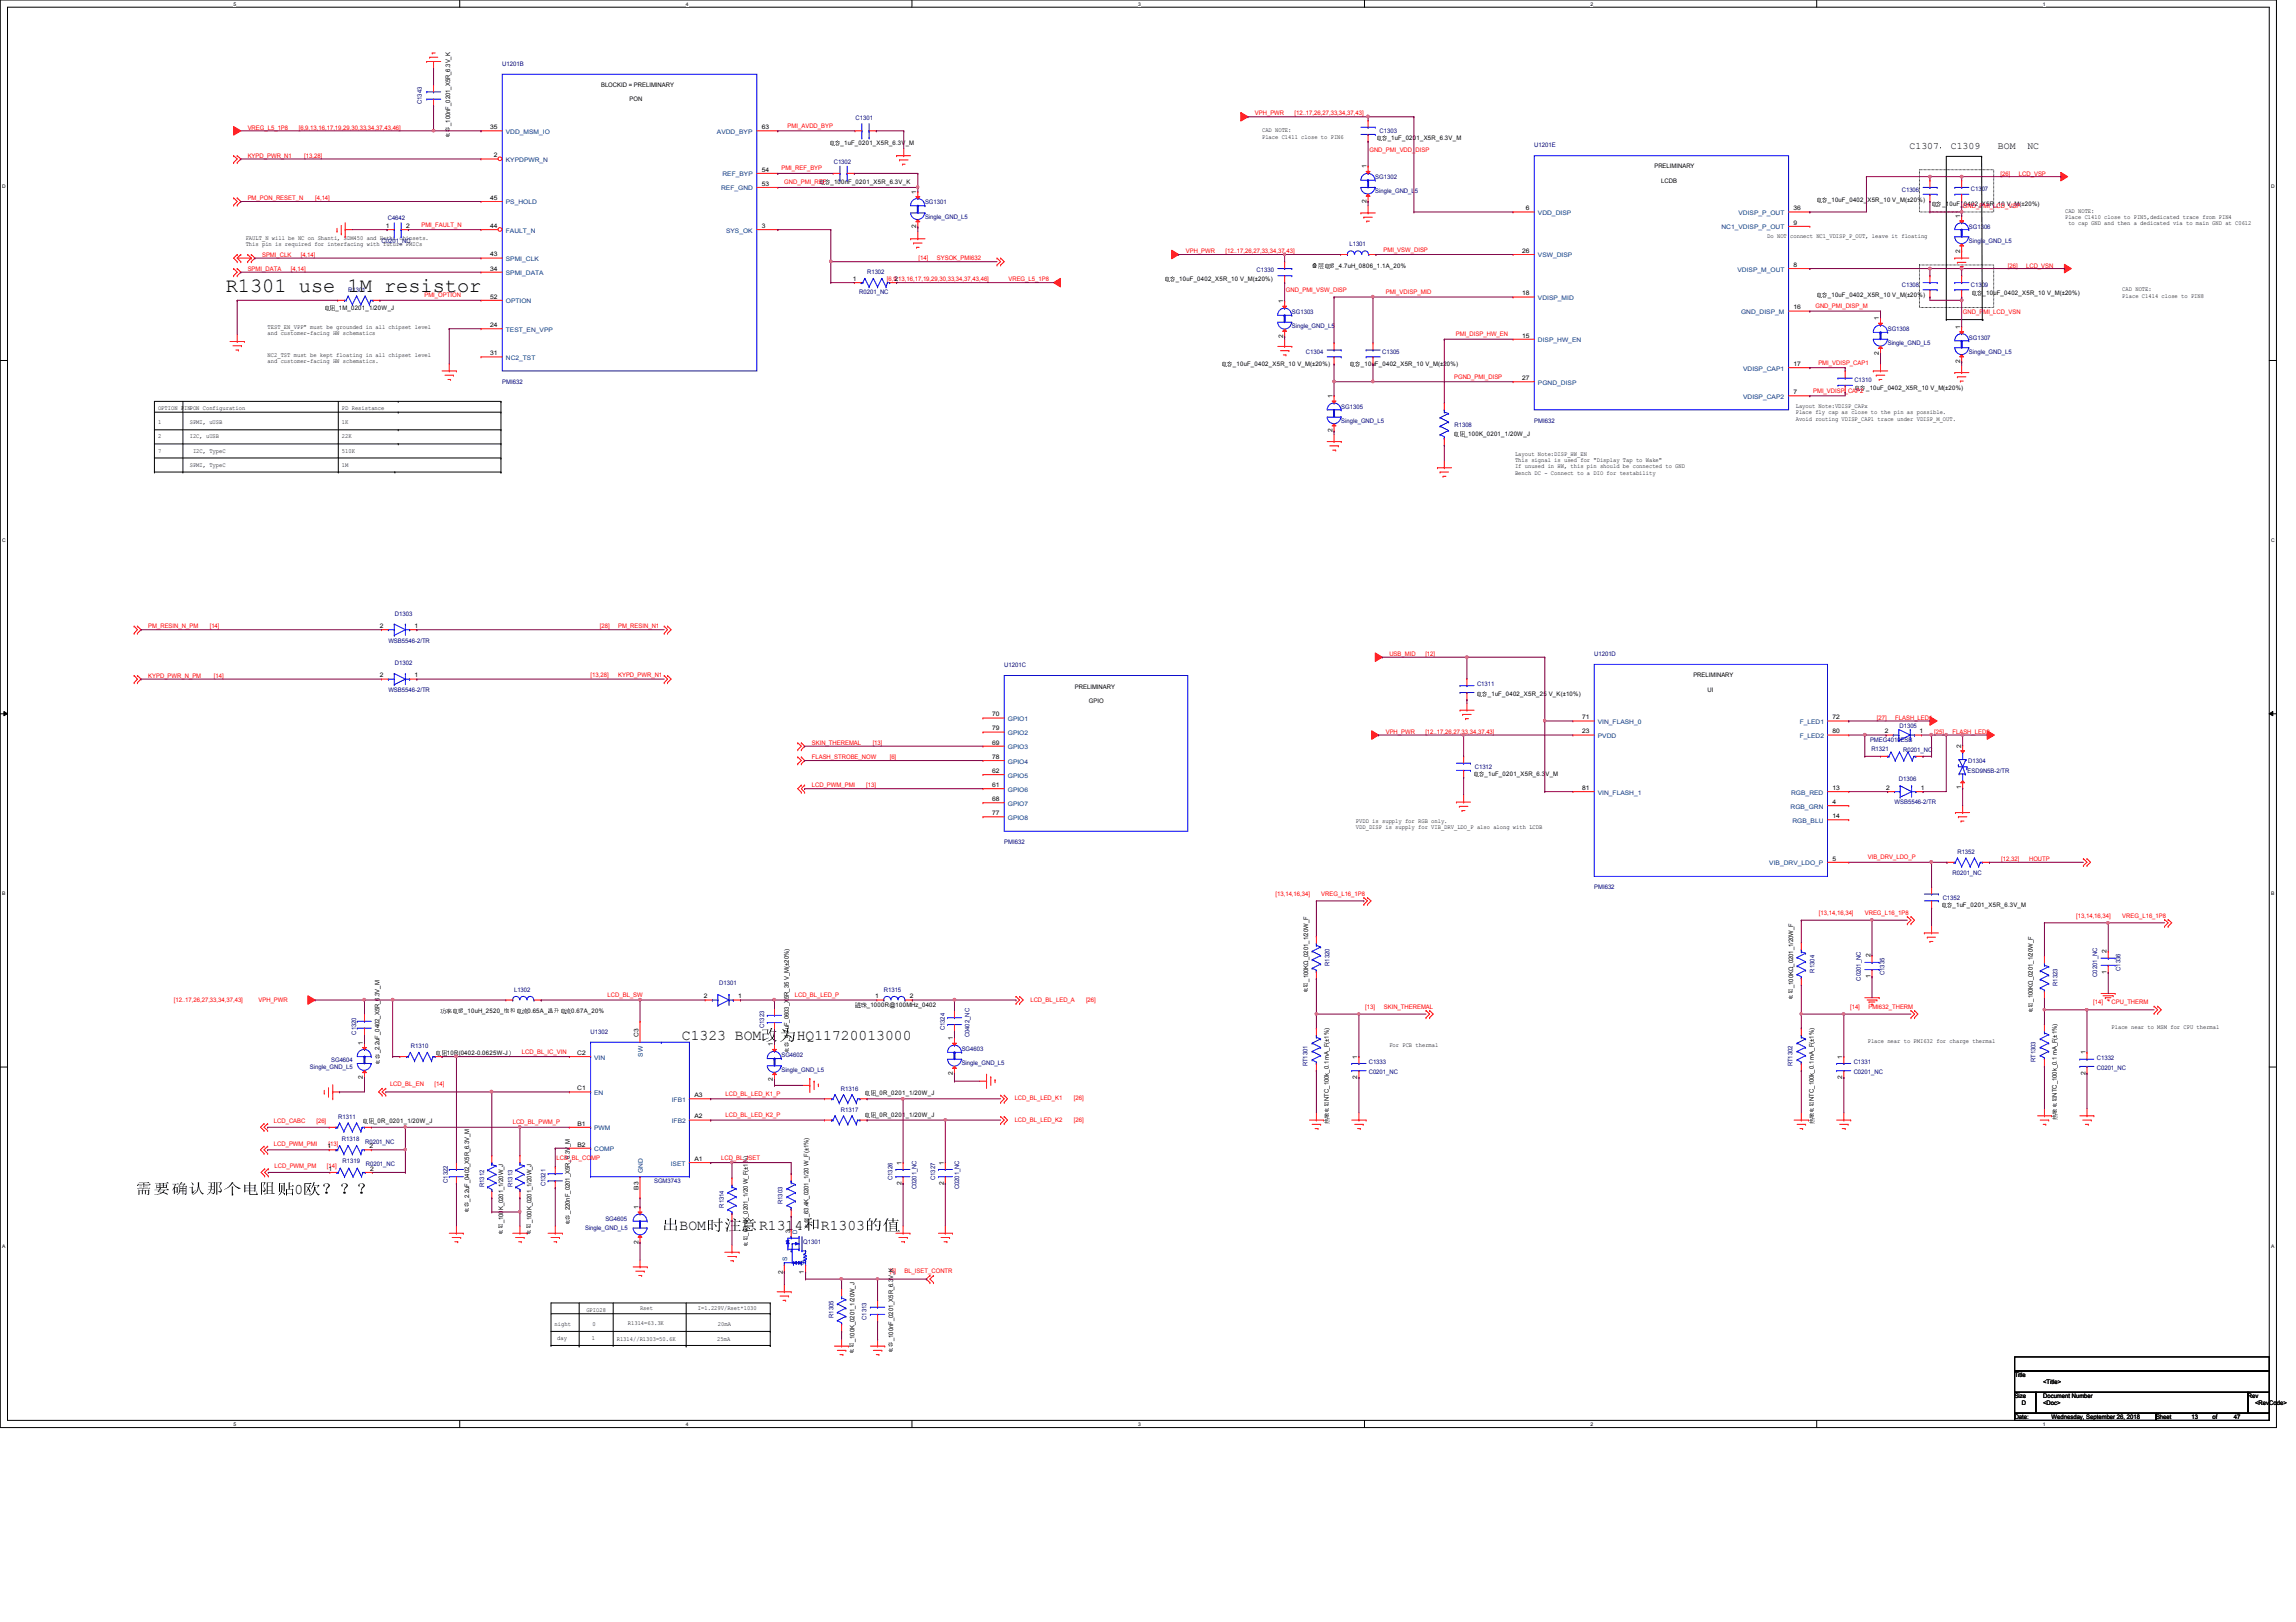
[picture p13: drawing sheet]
<svg xmlns="http://www.w3.org/2000/svg" width="297mm" height="210mm" viewBox="0 0 297 210" stroke-linecap="round" stroke-linejoin="round" font-family="sans-serif">
<defs><g id="words">
<text font-size="2.6" x="29.2" y="37.8">R1301 use 1M resistor</text>
<g font-size="1.9">
<text x="88.2" y="134.6">C1323 BOM改改HQ11720013000</text>
<text x="17.5" y="154.5">需需需需需需需需需0欧？？？</text>
<text x="85.6" y="159.1">出BOM时时时R1314和R1303的的</text>
</g>
<g font-size="1.3">
<text x="247.1" y="19.3">C1307，C1309</text>
<text x="258.5" y="19.3">BOM</text>
<text x="262.3" y="19.3">NC</text>
</g>
<g font-size=".8" fill="#000080">
<text x="65" y="8.6">U1201B</text>
<text x="54.6" y="13.5" transform="rotate(-90 54.6 13.5)">C1343</text>
<text x="110.7" y="15.5">C1301</text>
<text x="178.5" y="17.2">C1303</text>
<text x="107.9" y="21.2">C1302</text>
<text x="177.9" y="23.2">SG1302</text>
<text x="198.5" y="19">U1201E</text>
<text x="50.2" y="28.4">C4642</text>
<text x="119.7" y="26.5">SG1301</text>
<text x="119.7" y="28.3">Single_GND_L5</text>
<text x="177.9" y="25">Single_GND_L5</text>
<text x="246" y="24.8">C1306</text>
<text x="254.7" y="29.6">SG1306</text>
<text x="255" y="24.7">C1307</text>
<text x="49.4" y="31.4">C0201_NC</text>
<text x="112.2" y="35.4">R1302</text>
<text x="162.6" y="35.3">C1330</text>
<text x="174.6" y="31.9">L1301</text>
<text x="254.7" y="31.4">Single_GND_L5</text>
<text x="45" y="37.8">R1301</text>
<text x="111.2" y="38">R0201_NC</text>
<text x="167.1" y="40.6">SG1303</text>
<text x="246" y="37.2">C1308</text>
<text x="255" y="37.1">C1309</text>
<text x="167.1" y="42.5">Single_GND_L5</text>
<text x="168.9" y="45.8">C1304</text>
<text x="178.8" y="45.8">C1305</text>
<text x="244.2" y="42.8">SG1308</text>
<text x="244.2" y="44.7">Single_GND_L5</text>
<text x="254.7" y="43.9">SG1307</text>
<text x="254.7" y="45.8">Single_GND_L5</text>
<text x="65" y="49.7">PMI632</text>
<text x="173.5" y="52.9">SG1305</text>
<text x="239.9" y="49.4">C1310</text>
<text x="173.5" y="54.7">Single_GND_L5</text>
<text x="188.2" y="55.2">R1308</text>
<text x="198.5" y="54.7">PMI632</text>
<text x="50.2" y="83.2">WSB5546-2/TR</text>
<text x="51.1" y="79.7">D1303</text>
<text x="50.2" y="89.6">WSB5546-2/TR</text>
<text x="51.1" y="86.1">D1302</text>
<text x="129.9" y="86.4">U1201C</text>
<text x="191.1" y="88.8">C1311</text>
<text x="206.2" y="84.9">U1201D</text>
<text x="245.7" y="94.2">D1305</text>
<text x="190.8" y="99.5">C1312</text>
<text x="241.9" y="96.1">PMEG4010ESB</text>
<text x="242.1" y="97.2">R1321</text>
<text x="245.7" y="101.1">D1306</text>
<text x="246.2" y="97.3">R0201_NC</text>
<text x="254.5" y="100">ESD9N5B-2/TR</text>
<text x="254.6" y="98.7">D1304</text>
<text x="245.1" y="104.1">WSB5546-2/TR</text>
<text x="129.9" y="109.2">PMI632</text>
<text x="252.6" y="113.2">R0201_NC</text>
<text x="253.2" y="110.5">R1352</text>
<text x="206.2" y="115.1">PMI632</text>
<text x="251.3" y="116.5">C1352</text>
<text x="172" y="125" transform="rotate(-90 172 125)">R1320</text>
<text x="234.7" y="125.9" transform="rotate(-90 234.7 125.9)">R1304</text>
<text x="274.3" y="125.6" transform="rotate(-90 274.3 125.6)">C1336</text>
<text x="66.5" y="128.4">L1302</text>
<text x="93" y="127.5">D1301</text>
<text x="114.3" y="128.4">R1315</text>
<text x="240.7" y="126.9" transform="rotate(-90 240.7 126.9)">C0201_NC</text>
<text x="243.8" y="126.2" transform="rotate(-90 243.8 126.2)">C1335</text>
<text x="266.2" y="127.6" transform="rotate(-90 266.2 127.6)">R1323</text>
<text x="271.3" y="126.4" transform="rotate(-90 271.3 126.4)">C0201_NC</text>
<text x="42.8" y="137.4">SG4604</text>
<text x="46.1" y="133.9" transform="rotate(-90 46.1 133.9)">C1320</text>
<text x="53.2" y="135.6">R1310</text>
<text x="76.4" y="133.8">U1302</text>
<text x="98.8" y="133.1" transform="rotate(-90 98.8 133.1)">C1323</text>
<text x="101.1" y="136.8">SG4602</text>
<text x="122.3" y="133.3" transform="rotate(-90 122.3 133.3)">C1324</text>
<text x="124.4" y="136">SG4603</text>
<text x="124.4" y="137.8">Single_GND_L5</text>
<text x="125.4" y="134.2" transform="rotate(-90 125.4 134.2)">C0402_NC</text>
<text x="177.1" y="137.7">C1333</text>
<text x="239.8" y="137.7">C1331</text>
<text x="263.4" y="137.5" transform="rotate(-90 263.4 137.5)">RT1303</text>
<text x="271.3" y="137.1">C1332</text>
<text x="40.1" y="138.4">Single_GND_L5</text>
<text x="101.1" y="138.7">Single_GND_L5</text>
<text x="108.8" y="143.9">R1317</text>
<text x="108.8" y="141.1">R1316</text>
<text x="169.2" y="138" transform="rotate(-90 169.2 138)">RT1301</text>
<text x="177.1" y="139">C0201_NC</text>
<text x="231.9" y="138" transform="rotate(-90 231.9 138)">RT1302</text>
<text x="239.8" y="139">C0201_NC</text>
<text x="271.3" y="138.5">C0201_NC</text>
<text x="43.8" y="144.8">R1311</text>
<text x="44.2" y="147.6">R1318</text>
<text x="47.2" y="148">R0201_NC</text>
<text x="44.3" y="150.5">R1319</text>
<text x="47.3" y="150.9">R0201_NC</text>
<text x="58" y="153.1" transform="rotate(-90 58 153.1)">C1322</text>
<text x="62.7" y="153.6" transform="rotate(-90 62.7 153.6)">R1312</text>
<text x="66.3" y="153.6" transform="rotate(-90 66.3 153.6)">R1313</text>
<text x="70.6" y="153.5" transform="rotate(-90 70.6 153.5)">C1321</text>
<text x="84.6" y="153">SGM3743</text>
<text x="101.2" y="155.8" transform="rotate(-90 101.2 155.8)">R1303</text>
<text x="115.5" y="152.7" transform="rotate(-90 115.5 152.7)">C1326</text>
<text x="118.6" y="153.9" transform="rotate(-90 118.6 153.9)">C0201_NC</text>
<text x="121" y="152.7" transform="rotate(-90 121 152.7)">C1327</text>
<text x="124.1" y="153.9" transform="rotate(-90 124.1 153.9)">C0201_NC</text>
<text x="75.7" y="159.2">Single_GND_L5</text>
<text x="78.3" y="157.9">SG4605</text>
<text x="93.6" y="156.3" transform="rotate(-90 93.6 156.3)">R1314</text>
<text x="103.9" y="161">Q1301</text>
<text x="107.8" y="170.6" transform="rotate(-90 107.8 170.6)">R1305</text>
<text x="112.1" y="170.8" transform="rotate(-90 112.1 170.8)">C1313</text>
</g>
<g font-size=".8">
<text x="77.8" y="11.3">BLOCKID = PRELIMINARY</text>
<text x="58.2" y="16.3" transform="rotate(-90 58.2 16.3)">_100nF_0201_X5R_6.3V_K</text>
<text x="58.2" y="17.8">电</text>
<text x="58.2" y="17.1">电</text>
<text x="63.4" y="16.7">35</text>
<text x="81.4" y="13.1">PON</text>
<text x="98.5" y="16.7">63</text>
<text x="163.3" y="17.1">CAD NOTE:</text>
<text x="163.3" y="17.9">Place C1411 close to PIN6</text>
<text x="63.9" y="20.4">2</text>
<text x="98.5" y="22.2">54</text>
<text x="105.9" y="23.8">电电_100nF_0201_X5R_6.3V_K</text>
<text x="107.2" y="18.7">电电_1uF_0201_X5R_6.3V_M</text>
<text x="176.8" y="21.8" transform="rotate(-90 176.8 21.8)">1</text>
<text x="178" y="18.1">电电_1uF_0201_X5R_6.3V_M</text>
<text x="214" y="21.8">PRELIMINARY</text>
<text x="214.9" y="23.6">LCDB</text>
<text x="49.9" y="29.5">1</text>
<text x="52.5" y="29.5">2</text>
<text x="63.4" y="29.5">44</text>
<text x="63.4" y="25.9">45</text>
<text x="98.5" y="24">53</text>
<text x="98.5" y="29.5">3</text>
<text x="118.5" y="29.5" transform="rotate(-90 118.5 29.5)">2</text>
<text x="118.5" y="25.1" transform="rotate(-90 118.5 25.1)">1</text>
<text x="176.8" y="26.2" transform="rotate(-90 176.8 26.2)">2</text>
<text x="197.4" y="27.2">6</text>
<text x="232" y="27.2">36</text>
<text x="232" y="29.1">9</text>
<text x="234.9" y="26.1">电电_10uF_0402_X5R_10 V_M(±20%)</text>
<text x="249.8" y="26.7">电电_10uF_0402_X5R_10 V_M(±20%)</text>
<text x="253.6" y="28.2" transform="rotate(-90 253.6 28.2)">1</text>
<text x="267.2" y="27.6">CAD NOTE:</text>
<text x="267.2" y="28.4">Place C1410 close to PIN5,dedicated trace from PIN4</text>
<text x="267.6" y="29.2">to cap GND and then a dedicated via to main GND at C0612</text>
<text x="31.8" y="31.1">FAULT_N will be NC on Shanti, SDM450 and Hathi chipsets.</text>
<text x="31.8" y="31.9">This pin is required for interfacing with future PMICs</text>
<text x="63.4" y="35">34</text>
<text x="63.4" y="33.2">43</text>
<text x="169.7" y="34.6">叠叠电叠_4.7uH_0806_1.1A_20%</text>
<text x="196.9" y="32.7">26</text>
<text x="228.6" y="30.9">Do NOT connect NC1_VDISP_P_OUT, leave it floating</text>
<text x="232" y="34.5">8</text>
<text x="253.6" y="32.7" transform="rotate(-90 253.6 32.7)">2</text>
<text x="41.9" y="40.1">电电_1M_0201_1/20W_J</text>
<text x="63.4" y="38.7">52</text>
<text x="110.3" y="36.4">1</text>
<text x="115.7" y="36.4">2</text>
<text x="150.6" y="36.4">电电_10uF_0402_X5R_10 V_M(±20%)</text>
<text x="166" y="39.2" transform="rotate(-90 166 39.2)">1</text>
<text x="196.9" y="38.2">18</text>
<text x="232" y="40">16</text>
<text x="234.9" y="38.4">电电_10uF_0402_X5R_10 V_M(±20%)</text>
<text x="243.1" y="41.4" transform="rotate(-90 243.1 41.4)">1</text>
<text x="255" y="38.2">电电_10uF_0402_X5R_10 V_M(±20%)</text>
<text x="274.6" y="37.7">CAD NOTE:</text>
<text x="274.6" y="38.5">Place C1414 close to PIN8</text>
<text x="34.6" y="46.2">NC2_TST must be kept floating in all chipset level</text>
<text x="34.6" y="47">and customer-facing HW schematics.</text>
<text x="34.6" y="42.6">TEST_EN_VPP&quot; must be grounded in all chipset level</text>
<text x="34.6" y="43.4">and customer-facing HW schematics</text>
<text x="63.4" y="46">31</text>
<text x="63.4" y="42.3">24</text>
<text x="158" y="47.3">电电_10uF_0402_X5R_10 V_M(±20%)</text>
<text x="166" y="43.7" transform="rotate(-90 166 43.7)">2</text>
<text x="174.5" y="47.4">电电_10uF_0402_X5R_10 V_M(±20%)</text>
<text x="196.9" y="43.7">15</text>
<text x="232" y="47.4">17</text>
<text x="243.1" y="45.9" transform="rotate(-90 243.1 45.9)">2</text>
<text x="253.6" y="47" transform="rotate(-90 253.6 47)">2</text>
<text x="253.6" y="42.5" transform="rotate(-90 253.6 42.5)">1</text>
<text x="20.4" y="53.1">OPTION PINPON Configuration</text>
<text x="44.2" y="53.1">PD Resistance</text>
<text x="172.4" y="51.5" transform="rotate(-90 172.4 51.5)">1</text>
<text x="196.9" y="49.2">27</text>
<text x="232" y="51">7</text>
<text x="232.3" y="52.8">Layout Note:VDISP_CAPx</text>
<text x="232.3" y="53.6">Place fly cap as close to the pin as possible.</text>
<text x="239.9" y="50.5">电电_10uF_0402_X5R_10 V_M(±20%)</text>
<text x="20.4" y="54.9">1</text>
<text x="20.4" y="56.7">2</text>
<text x="20.4" y="58.6">7</text>
<text x="24.6" y="54.9">SPMI, uUSB</text>
<text x="24.6" y="56.7">I2C, uUSB</text>
<text x="25" y="58.6">I2C, TypeC</text>
<text x="44.2" y="54.9">1K</text>
<text x="44.2" y="56.7">22K</text>
<text x="44.2" y="58.6">510K</text>
<text x="172.4" y="56" transform="rotate(-90 172.4 56)">2</text>
<text x="188" y="56.4">电电_100K_0201_1/20W_J</text>
<text x="196" y="59">Layout Note:DISP_HW_EN</text>
<text x="196" y="59.8">This signal is used for &quot;Display Tap to Wake&quot;</text>
<text x="232.3" y="54.4">Avoid routing VDISP_CAP1 trace under VDISP_M_OUT.</text>
<text x="24.6" y="60.4">SPMI, TypeC</text>
<text x="44.2" y="60.4">1M</text>
<text x="196" y="60.6">If unused in HW, this pin should be connected to GND</text>
<text x="196" y="61.4">Bench DC - Connect to a DIO for testability</text>
<text x="49.1" y="81.3">2</text>
<text x="53.6" y="81.3">1</text>
<text x="49.1" y="87.7">2</text>
<text x="53.6" y="87.7">1</text>
<text x="139.1" y="89.1">PRELIMINARY</text>
<text x="219.1" y="87.6">PRELIMINARY</text>
<text x="220.9" y="89.5">UI</text>
<text x="128.4" y="94.5">79</text>
<text x="128.4" y="92.7">70</text>
<text x="140.9" y="90.9">GPIO</text>
<text x="191" y="90.1">电电_1uF_0402_X5R_25 V_K(±10%)</text>
<text x="204.7" y="93.1">71</text>
<text x="204.7" y="94.9">23</text>
<text x="237.1" y="94.9">80</text>
<text x="237.1" y="93.1">72</text>
<text x="243.8" y="94.9">2</text>
<text x="248.3" y="94.9">1</text>
<text x="128.4" y="100">62</text>
<text x="128.4" y="101.9">61</text>
<text x="128.4" y="98.2">78</text>
<text x="128.4" y="96.4">69</text>
<text x="190.5" y="100.5">电电_1uF_0201_X5R_6.3V_M</text>
<text x="253.7" y="96.8" transform="rotate(-90 253.7 96.8)">2</text>
<text x="128.4" y="103.7">68</text>
<text x="128.4" y="105.5">77</text>
<text x="175.4" y="106.5">PVDD is supply for RGB only.</text>
<text x="175.4" y="107.3">VDD_DISP is supply for VIB_DRV_LDO_P also along with LCDB</text>
<text x="204.7" y="102.2">81</text>
<text x="237.1" y="102.2">13</text>
<text x="237.1" y="104.1">4</text>
<text x="237.1" y="105.9">14</text>
<text x="244" y="102.2">2</text>
<text x="248.5" y="102.2">1</text>
<text x="253.7" y="102.2" transform="rotate(-90 253.7 102.2)">1</text>
<text x="237.1" y="111.4">5</text>
<text x="251.1" y="117.3">电电_1uF_0201_X5R_6.3V_M</text>
<text x="242" y="123.9" transform="rotate(-90 242 123.9)">2</text>
<text x="272.5" y="123.4" transform="rotate(-90 272.5 123.4)">2</text>
<text x="57" y="131.1">贴贴电叠_10uH_2520_饱饱电饱0.65A_温温电饱0.67A_20%</text>
<text x="91.1" y="129.2">2</text>
<text x="95.5" y="129.2">1</text>
<text x="110.6" y="130.3">磁磁_1000R@100MHz_0402</text>
<text x="113.2" y="129.2">1</text>
<text x="117.7" y="129.2">2</text>
<text x="169.2" y="127" transform="rotate(-90 169.2 127)">_100KΩ_0201_1/20W_F</text>
<text x="169.2" y="128.6">电</text>
<text x="169.2" y="127.8">电</text>
<text x="232" y="127.9" transform="rotate(-90 232 127.9)">_100KΩ_0201_1/20W_F</text>
<text x="232" y="129.4">电</text>
<text x="232" y="128.7">电</text>
<text x="242" y="126.6" transform="rotate(-90 242 126.6)">1</text>
<text x="263" y="129.6" transform="rotate(-90 263 129.6)">_100KΩ_0201_1/20W_F</text>
<text x="263" y="131.1">电</text>
<text x="263" y="130.4">电</text>
<text x="272.5" y="126" transform="rotate(-90 272.5 126)">1</text>
<text x="46.9" y="135.2" transform="rotate(-90 46.9 135.2)">1</text>
<text x="49.1" y="136.3" transform="rotate(-90 49.1 136.3)">_2.2uF_0402_X5R_6.3V_M</text>
<text x="49.1" y="137.8">电</text>
<text x="49.1" y="137.1">电</text>
<text x="56.3" y="136.6">电电10R(0402-0.0625W-J）</text>
<text x="74.7" y="136.5">C2</text>
<text x="82.6" y="134.2" transform="rotate(-90 82.6 134.2)">C3</text>
<text x="100" y="135.4" transform="rotate(-90 100 135.4)">1</text>
<text x="102.1" y="134.7" transform="rotate(-90 102.1 134.7)">_4.7uF_0603_X5R_35 V_M(±20%)</text>
<text x="102.1" y="136.2">电</text>
<text x="102.1" y="135.5">电</text>
<text x="123.3" y="134.6" transform="rotate(-90 123.3 134.6)">1</text>
<text x="175.6" y="137" transform="rotate(-90 175.6 137)">1</text>
<text x="179.7" y="135.6">For PCB thermal</text>
<text x="238.3" y="137" transform="rotate(-90 238.3 137)">1</text>
<text x="241.6" y="135">Place near to PMI632 for charge thermal</text>
<text x="269.8" y="136.4" transform="rotate(-90 269.8 136.4)">1</text>
<text x="273.2" y="133.2">Place near to MSM for CPU thermal</text>
<text x="46.9" y="139.7" transform="rotate(-90 46.9 139.7)">2</text>
<text x="74.7" y="141.1">C1</text>
<text x="89.8" y="142">A3</text>
<text x="100" y="139.9" transform="rotate(-90 100 139.9)">2</text>
<text x="111.8" y="141.7">电电_0R_0201_1/20W_J</text>
<text x="123.3" y="139.1" transform="rotate(-90 123.3 139.1)">2</text>
<text x="171.9" y="142.5" transform="rotate(-90 171.9 142.5)">NTC_100k_0.1 mA_F(±1%)</text>
<text x="171.9" y="144">电</text>
<text x="171.9" y="143.2">电</text>
<text x="175.6" y="139.7" transform="rotate(-90 175.6 139.7)">2</text>
<text x="234.7" y="142.5" transform="rotate(-90 234.7 142.5)">NTC_100k_0.1 mA_F(±1%)</text>
<text x="234.7" y="144">电</text>
<text x="234.7" y="143.2">电</text>
<text x="238.3" y="139.7" transform="rotate(-90 238.3 139.7)">2</text>
<text x="266.1" y="141.9" transform="rotate(-90 266.1 141.9)">NTC_100k_0.1 mA_F(±1%)</text>
<text x="266.1" y="143.4">电</text>
<text x="266.1" y="142.7">电</text>
<text x="269.8" y="139.1" transform="rotate(-90 269.8 139.1)">2</text>
<text x="42.4" y="148.6">1</text>
<text x="46.9" y="145.3">电电_0R_0201_1/20W_J</text>
<text x="47.8" y="148.6">2</text>
<text x="74.7" y="148.4">B2</text>
<text x="74.7" y="145.7">B1</text>
<text x="89.8" y="144.7">A2</text>
<text x="111.8" y="144.5">电电_0R_0201_1/20W_J</text>
<text x="171.9" y="145.5">热</text>
<text x="171.9" y="144.7">热</text>
<text x="234.7" y="145.5">热</text>
<text x="234.7" y="144.7">热</text>
<text x="266.1" y="144.9">热</text>
<text x="266.1" y="144.2">热</text>
<text x="42.5" y="151.5">1</text>
<text x="47.9" y="151.5">2</text>
<text x="60.7" y="155.5" transform="rotate(-90 60.7 155.5)">_2.2uF_0402_X5R_6.3V_M</text>
<text x="82.6" y="154" transform="rotate(-90 82.6 154)">B3</text>
<text x="89.8" y="150.2">A1</text>
<text x="116.6" y="153.4" transform="rotate(-90 116.6 153.4)">2</text>
<text x="116.6" y="150.7" transform="rotate(-90 116.6 150.7)">1</text>
<text x="122.1" y="153.4" transform="rotate(-90 122.1 153.4)">2</text>
<text x="122.1" y="150.7" transform="rotate(-90 122.1 150.7)">1</text>
<text x="60.7" y="157">电</text>
<text x="60.7" y="156.3">电</text>
<text x="65.1" y="158.3" transform="rotate(-90 65.1 158.3)">_100K_0201_1/20W_J</text>
<text x="65.1" y="159.9">电</text>
<text x="65.1" y="159.1">电</text>
<text x="68.7" y="158.3" transform="rotate(-90 68.7 158.3)">_100K_0201_1/20W_J</text>
<text x="68.7" y="159.9">电</text>
<text x="68.7" y="159.1">电</text>
<text x="73.7" y="157.1" transform="rotate(-90 73.7 157.1)">_220nF_0201_X5R_6.3V_M</text>
<text x="73.7" y="158.6">电</text>
<text x="73.7" y="157.8">电</text>
<text x="82.6" y="161" transform="rotate(-90 82.6 161)">2</text>
<text x="82.6" y="156.5" transform="rotate(-90 82.6 156.5)">1</text>
<text x="96.7" y="159.9" transform="rotate(-90 96.7 159.9)">_63.4K_0201_1/20 W_F(±1%)</text>
<text x="96.7" y="161.4">电</text>
<text x="96.7" y="160.7">电</text>
<text x="102.2" y="159.6" transform="rotate(-90 102.2 159.6)">3</text>
<text x="104.6" y="157.5" transform="rotate(-90 104.6 157.5)">_63.4K_0201_1/20 W_F(±1%)</text>
<text x="104.6" y="159">电</text>
<text x="104.6" y="158.3">电</text>
<text x="101.3" y="164.8" transform="rotate(-90 101.3 164.8)">2</text>
<text x="104" y="164.8" transform="rotate(-90 104 164.8)">1</text>
<text x="71.8" y="171.6">night</text>
<text x="72.1" y="173.4">day</text>
<text x="75.9" y="169.8">GPIO28</text>
<text x="76.6" y="173.4">1</text>
<text x="76.7" y="171.6">0</text>
<text x="79.8" y="173.5">R1314//R1303=50.6K</text>
<text x="81.2" y="171.5">R1314=63.3K</text>
<text x="82.8" y="169.6">Rset</text>
<text x="90.3" y="169.6">I=1.229V/Rset*1030</text>
<text x="92.8" y="173.5">25mA</text>
<text x="92.9" y="171.6">20mA</text>
<text x="110.5" y="173.7" transform="rotate(-90 110.5 173.7)">_100K_0201_1/20W_J</text>
<text x="115.6" y="173.6" transform="rotate(-90 115.6 173.6)">_100nF_0201_X5R_6.3V_K</text>
<text x="110.5" y="175.2">电</text>
<text x="110.5" y="174.5">电</text>
<text x="115.6" y="175.1">电</text>
<text x="115.6" y="174.3">电</text>
<text x="260.6" y="178.2">Title</text>
<text x="264.3" y="179.1">&lt;Title&gt;</text>
<text x="260.6" y="180.9">Size</text>
<text x="260.6" y="183.6">Date:</text>
<text x="261.6" y="181.8">D</text>
<text x="264.3" y="180.9">Document Number</text>
<text x="264.3" y="181.8">&lt;Doc&gt;</text>
<text x="265.4" y="183.6">Wednesday, September 26, 2018</text>
<text x="278.9" y="183.6">Sheet</text>
<text x="283.5" y="183.6">13</text>
<text x="286.3" y="183.6">of</text>
<text x="289" y="183.6">47</text>
<text x="290.8" y="180.9">Rev</text>
<text x="291.8" y="181.8">&lt;RevCode&gt;</text>
</g>
<g font-size=".8" fill="#f00">
<text x="32" y="16.8">VREG_L5_1P8</text>
<text x="38.6" y="16.8">[6,9,13,16,17,19,29,30,33,34,37,43,46]</text>
<text x="101.9" y="16.6">PMI_AVDD_BYP</text>
<text x="162.3" y="14.9">VPH_PWR</text>
<text x="167.5" y="14.9">[12..17,26,27,33,34,37,43]</text>
<text x="32" y="20.4">KYPD_PWR_N1</text>
<text x="39.4" y="20.4">[13,28]</text>
<text x="101.1" y="22.1">PMI_REF_BYP</text>
<text x="101.5" y="23.9">GND_PMI_REF</text>
<text x="177.2" y="19.6">GND_PMI_VDD_DISP</text>
<text x="258.8" y="22.7">[26]</text>
<text x="261.2" y="22.7">LCD_VSP</text>
<text x="32" y="25.9">PM_PON_RESET_N</text>
<text x="40.8" y="25.9">[4,14]</text>
<text x="54.5" y="29.3">PMI_FAULT_N</text>
<text x="254" y="27">GND_PMI_LCD_VSP</text>
<text x="32" y="35.1">SPMI_DATA</text>
<text x="33.9" y="33.2">SPMI_CLK</text>
<text x="37.6" y="35.1">[4,14]</text>
<text x="38.9" y="33.2">[4,14]</text>
<text x="118.8" y="33.6">[14]</text>
<text x="121.2" y="33.6">SYSOK_PMI632</text>
<text x="153.4" y="32.8">VPH_PWR</text>
<text x="158.5" y="32.8">[12..17,26,27,33,34,37,43]</text>
<text x="179" y="32.6">PMI_VSW_DISP</text>
<text x="259.8" y="34.6">[26]</text>
<text x="262.1" y="34.6">LCD_VSN</text>
<text x="54.9" y="38.5">PMI_OPTION</text>
<text x="114.7" y="36.4">[6,9,13,16,17,19,29,30,33,34,37,43,46]</text>
<text x="130.5" y="36.4">VREG_L5_1P8</text>
<text x="166.4" y="37.8">GND_PMI_VSW_DISP</text>
<text x="179.3" y="38.1">PMI_VDISP_MID</text>
<text x="234.9" y="39.9">GND_PMI_DISP_M</text>
<text x="254" y="40.6">GND_PMI_LCD_VSN</text>
<text x="188.3" y="43.5">PMI_DISP_HW_EN</text>
<text x="235.2" y="47.2">PMI_VDISP_CAP1</text>
<text x="188.1" y="49">PGND_PMI_DISP</text>
<text x="234.6" y="50.8">PMI_VDISP_CAP2</text>
<text x="19.2" y="81.3">PM_RESIN_N_PM</text>
<text x="27.1" y="81.3">[14]</text>
<text x="77.6" y="81.2">[28]</text>
<text x="80" y="81.2">PM_RESIN_N1</text>
<text x="19.2" y="87.8">KYPD_PWR_N_PM</text>
<text x="27.7" y="87.8">[14]</text>
<text x="76.4" y="87.6">[13,28]</text>
<text x="80" y="87.6">KYPD_PWR_N1</text>
<text x="179.7" y="84.9">USB_MID</text>
<text x="184.4" y="84.9">[12]</text>
<text x="179.3" y="95">VPH_PWR</text>
<text x="184.4" y="95">[12..17,26,27,33,34,37,43]</text>
<text x="242.8" y="93.1">[27]</text>
<text x="245.2" y="93.1">FLASH_LED1</text>
<text x="250.2" y="95">[25]</text>
<text x="252.6" y="95">FLASH_LED2</text>
<text x="105" y="98.3">FLASH_STROBE_NOW</text>
<text x="105" y="96.4">SKIN_THEREMAL</text>
<text x="105" y="101.9">LCD_PWM_PMI</text>
<text x="112.1" y="101.9">[13]</text>
<text x="112.9" y="96.4">[13]</text>
<text x="115.1" y="98.3">[6]</text>
<text x="241.6" y="111.2">VIB_DRV_LDO_P</text>
<text x="258.9" y="111.4">[12,32]</text>
<text x="262.5" y="111.4">HOUTP</text>
<text x="165" y="115.9">[13,14,16,34]</text>
<text x="170.9" y="115.9">VREG_L16_1P8</text>
<text x="235.3" y="118.4">[13,14,16,34]</text>
<text x="241.3" y="118.4">VREG_L16_1P8</text>
<text x="268.6" y="118.7">[13,14,16,34]</text>
<text x="274.6" y="118.7">VREG_L16_1P8</text>
<text x="22.5" y="129.6">[12..17,26,27,33,34,37,43]</text>
<text x="33.4" y="129.6">VPH_PWR</text>
<text x="78.6" y="129">LCD_BL_SW</text>
<text x="102.8" y="129">LCD_BL_LED_P</text>
<text x="133.3" y="129.6">LCD_BL_LED_A</text>
<text x="140.5" y="129.6">[26]</text>
<text x="176.6" y="130.5">[13]</text>
<text x="179" y="130.5">SKIN_THEREMAL</text>
<text x="239.3" y="130.5">[14]</text>
<text x="241.7" y="130.5">PMI632_THERM</text>
<text x="270.8" y="130">[14]</text>
<text x="273.2" y="130">CPU_THERM</text>
<text x="67.5" y="136.4">LCD_BL_IC_VIN</text>
<text x="50.5" y="140.5">LCD_BL_EN</text>
<text x="56.2" y="140.5">[14]</text>
<text x="93.8" y="141.8">LCD_BL_LED_K1_P</text>
<text x="131.3" y="142.4">LCD_BL_LED_K1</text>
<text x="138.9" y="142.4">[26]</text>
<text x="35.4" y="145.3">LCD_CABC</text>
<text x="35.4" y="148.3">LCD_PWM_PMI</text>
<text x="40.9" y="145.3">[26]</text>
<text x="42.5" y="148.3">[13]</text>
<text x="66.3" y="145.5">LCD_BL_PWM_P</text>
<text x="93.8" y="144.6">LCD_BL_LED_K2_P</text>
<text x="131.3" y="145.2">LCD_BL_LED_K2</text>
<text x="138.9" y="145.2">[26]</text>
<text x="35.5" y="151.2">LCD_PWM_PM</text>
<text x="42.3" y="151.2">[14]</text>
<text x="72" y="150.2">LCD_BL_COMP</text>
<text x="93.3" y="150.1">LCD_BL_ISET</text>
<text x="115.1" y="164.7">[6]</text>
<text x="117" y="164.7">BL_ISET_CONTR</text>
</g>
<g font-size=".8" fill="#004080">
<text x="65.4" y="17.3">VDD_MSM_IO</text>
<text x="92.7" y="17.3">AVDD_BYP</text>
<text x="65.4" y="21">KYPDPWR_N</text>
<text x="93.5" y="22.8">REF_BYP</text>
<text x="65.4" y="26.5">PS_HOLD</text>
<text x="93.3" y="24.6">REF_GND</text>
<text x="199" y="27.8">VDD_DISP</text>
<text x="222.7" y="29.7">NC1_VDISP_P_OUT</text>
<text x="224.9" y="27.8">VDISP_P_OUT</text>
<text x="65.4" y="30.1">FAULT_N</text>
<text x="65.4" y="35.6">SPMI_DATA</text>
<text x="65.4" y="33.8">SPMI_CLK</text>
<text x="93.9" y="30.1">SYS_OK</text>
<text x="199" y="33.3">VSW_DISP</text>
<text x="224.8" y="35.1">VDISP_M_OUT</text>
<text x="65.4" y="39.2">OPTION</text>
<text x="199" y="38.8">VDISP_MID</text>
<text x="225.3" y="40.6">GND_DISP_M</text>
<text x="65.4" y="46.6">NC2_TST</text>
<text x="65.4" y="42.9">TEST_EN_VPP</text>
<text x="199" y="44.3">DISP_HW_EN</text>
<text x="225.5" y="48">VDISP_CAP1</text>
<text x="199" y="49.8">PGND_DISP</text>
<text x="225.5" y="51.6">VDISP_CAP2</text>
<text x="130.4" y="95.1">GPIO2</text>
<text x="130.4" y="93.3">GPIO1</text>
<text x="206.7" y="93.7">VIN_FLASH_0</text>
<text x="206.7" y="95.5">PVDD</text>
<text x="232.8" y="95.5">F_LED2</text>
<text x="232.8" y="93.7">F_LED1</text>
<text x="130.4" y="100.6">GPIO5</text>
<text x="130.4" y="98.8">GPIO4</text>
<text x="130.4" y="96.9">GPIO3</text>
<text x="130.4" y="102.4">GPIO6</text>
<text x="130.4" y="104.3">GPIO7</text>
<text x="130.4" y="106.1">GPIO8</text>
<text x="206.7" y="102.8">VIN_FLASH_1</text>
<text x="231.6" y="104.6">RGB_GRN</text>
<text x="231.7" y="102.8">RGB_RED</text>
<text x="231.9" y="106.5">RGB_BLU</text>
<text x="228.9" y="112">VIB_DRV_LDO_P</text>
<text x="76.9" y="137.1">VIN</text>
<text x="83.2" y="136.7" transform="rotate(-90 83.2 136.7)">SW</text>
<text x="76.9" y="141.7">EN</text>
<text x="86.9" y="142.6">IFB1</text>
<text x="76.9" y="149">COMP</text>
<text x="76.9" y="146.3">PWM</text>
<text x="86.9" y="145.3">IFB2</text>
<text x="83.2" y="151.8" transform="rotate(-90 83.2 151.8)">GND</text>
<text x="86.8" y="150.8">ISET</text>
<text x="103.1" y="159.7" transform="rotate(-90 103.1 159.7)">D</text>
<text x="101.9" y="163.2" transform="rotate(-90 101.9 163.2)">S</text>
<text x="104.1" y="163.7" transform="rotate(-90 104.1 163.7)">G</text>
</g>
<g font-size=".6">
<text x="30.2" y=".7">5</text>
<text x="88.7" y=".7">4</text>
<text x="147.2" y=".7">3</text>
<text x="205.8" y=".7">2</text>
<text x="264.3" y=".7">1</text>
<text x=".3" y="24.4">D</text>
<text x="293.8" y="24.4">D</text>
<text x=".3" y="70.1">C</text>
<text x="293.8" y="70.1">C</text>
<text x=".3" y="115.8">B</text>
<text x="293.8" y="115.8">B</text>
<text x=".3" y="161.5">A</text>
<text x="293.8" y="161.5">A</text>
<text x="30.2" y="184.5">5</text>
<text x="88.7" y="184.5">4</text>
<text x="147.2" y="184.5">3</text>
<text x="205.8" y="184.5">2</text>
<text x="264.3" y="184.5">1</text>
</g>
</g></defs>
<path d="M0 0h294.5v184.7h-294.5zM1 .9h292.6v182.9h-292.6z" fill="none" stroke="#000" stroke-width=".13"/>
<g fill="#fff">
<path d="M30.2 .1h.4v.7h-.4z"/>
<path d="M30.2 183.9h.4v.8h-.4z"/>
</g>
<path d="M59.5 0v.9M59.5 183.8v.9" fill="none" stroke="#000" stroke-width=".13"/>
<g fill="#fff">
<path d="M88.7 .1h.4v.7h-.4z"/>
<path d="M88.7 183.9h.4v.8h-.4z"/>
</g>
<path d="M118 0v.9M118 183.8v.9" fill="none" stroke="#000" stroke-width=".13"/>
<g fill="#fff">
<path d="M147.2 .1h.4v.7h-.4z"/>
<path d="M147.2 183.9h.4v.8h-.4z"/>
</g>
<path d="M176.5 0v.9M176.5 183.8v.9" fill="none" stroke="#000" stroke-width=".13"/>
<g fill="#fff">
<path d="M205.8 .1h.3v.7h-.3z"/>
<path d="M205.8 183.9h.3v.8h-.3z"/>
</g>
<path d="M235 0v.9M235 183.8v.9" fill="none" stroke="#000" stroke-width=".13"/>
<g fill="#fff">
<path d="M264.3 .1h.3v.7h-.3z"/>
<path d="M264.3 183.9h.3v.8h-.3z"/>
<path d="M.3 23.8h.5v.7h-.5z"/>
<path d="M293.8 23.8h.5v.7h-.5z"/>
<path d="M.3 69.5h.5v.7h-.5z"/>
<path d="M293.8 69.5h.5v.7h-.5z"/>
</g>
<path d="M0 46.7h1M293.6 46.7h.9" fill="none" stroke="#000" stroke-width=".13"/>
<g fill="#fff">
<path d="M.3 115.2h.4v.8h-.4z"/>
<path d="M293.8 115.2h.5v.8h-.5z"/>
</g>
<path d="M0 92.4h1M.5 92.1l.5 .3-.5 .2zM293.6 92.4l.4-.3v.5zM293.6 92.4h.9" fill="none" stroke="#000" stroke-width=".13"/>
<path d="M.5 92.1l.5 .3-.5 .2zM293.6 92.4l.4-.3v.5z" fill="#000"/>
<g fill="#fff">
<path d="M.3 161h.4v.7h-.4z"/>
<path d="M293.8 161h.4v.7h-.4z"/>
</g>
<g fill="none" stroke="#000" stroke-width=".13">
<path d="M248.3 22h9.6v5.4h-9.6zM248.3 34.3h9.6v5.5h-9.6zM256.4 20.2h.1M256.4 20.2h-4.6v21.2M256.4 20.2l.1 21.2M20 53.3h44.8M20 55.6h44.8M20 57.4h44.8M20 59.3h44.8M23.7 51.9v9.2M43.8 51.9v9.2M51.5 51.9h.1"/>
<path d="M51.5 53.3h.1M51.5 55.6h.1M51.5 57.4h.1M64.8 51.9h.1M64.8 53.3h.1M64.8 55.6h.1M64.8 57.4h.1M64.8 59.3h.1M64.8 51.9h-44.8v9.2M64.8 51.9v9.2M251.8 41.4h.1M251.8 41.4h4.7"/>
<path d="M256.5 41.4h.1M20 61.1h.1M20 61.1h44.8M23.7 61.1h.1M43.8 61.1h.1M51.1 61.1h.1M64.8 61.1h.1M0 138.1h1M293.6 138.1h.9M71.3 174.1h.1M71.3 170h28.3M71.3 172.3h28.3"/>
<path d="M71.3 174.1h28.3M74.9 174.2h.1M74.9 168.6v5.6M79.3 174.1h.1M79.3 168.6v5.5M88.8 174.2h.1M88.8 168.6v5.6M99.6 168.6h.1M99.6 170h.1M99.6 172.3h.1M99.6 174.1h.1M99.6 168.6h-28.3v5.5"/>
<path d="M99.6 168.7v5.4"/>
</g>
<g fill="none" stroke="#f00" stroke-width=".13">
<path d="M55.2 8h.1M55.2 8h1.8M55.6 7.4h.1M55.6 7.4h1M55.9 6.9h.1M55.9 6.9h.4M56.1 8h.1M56.1 8v.9M116.9 19.2v1M43.6 29.9h.1M43.6 29.5v.4M44.2 30.3h.1"/>
<path d="M44.2 29.2v1.1M44.7 29.7h.1M44.7 30.6h.1M44.7 29.7h.9M44.7 28.8v1.8M116 20.2h.1M116 20.2h1.8M116.4 20.7h.1M116.4 20.7h1.1M116.8 21.3h.1M116.8 21.3h.3M116.9 20.2h.1"/>
<path d="M117.8 30.9h.1M117.8 30.9h1.9M118.2 31.5h.1M118.2 31.5h1.1M118.6 32h.1M118.6 32h.3M118.7 30.9h.1M118.7 30v.9M176.1 27.6h.1M176.1 27.6h1.8M176.4 28.1h.1M176.4 28.1h1.1"/>
<path d="M176.8 28.6h.1M176.8 28.6h.4M177 27.6h.1M177 26.6v1M252.9 33.4h.1M252.9 33.4h1.8M253.2 34h.1M253.2 34h1.1M253.6 34.5h.1M253.6 34.5h.4M253.8 33.4h.1M253.8 32.5v.9"/>
<path d="M29.8 44.2h1.8M30.1 44.7h1.1M30.5 45.3h.4M30.7 44.2h.1M30.7 43.3v.9M30.9 45.3h.1M31.2 44.7h.1M31.6 44.2h.1M57.2 48h1.9M57.6 48.6h1.1M58 49.1h.3M58.1 48h.1"/>
<path d="M58.1 47.1v.9M58.3 49.1h.1M58.7 48.6h.1M59.1 48h.1M165.3 44.8h1.8M165.6 45.4h1.1M166 45.9h.4M166.2 44.8h.1M166.2 43.9v.9M166.4 45.9h.1M166.7 45.4h.1M167.1 44.8h.1"/>
<path d="M171.7 57.1h1.8M172 57.7h1.1M172.4 58.3h.4M172.6 57.1h.1M172.6 56.3v.8M172.8 58.3h.1M173.1 57.7h.1M173.5 57.1h.1M186.9 59.6v.9M242.4 48h.1M242.4 48h1.8M242.7 48.6h.1"/>
<path d="M242.7 48.6h1.1M243.1 49.1h.1M243.1 49.1h.4M243.3 48h.1M243.3 47.1v.9M252.9 48.2h.1M252.9 48.2h1.8M253.2 48.8h.1M253.2 48.8h1.1M253.6 49.3h.1M253.6 49.3h.4M253.8 48.2h.1"/>
<path d="M253.8 47.3v.9M186 60.5h.1M186 60.5h1.8M186.3 61.1h.1M186.3 61.1h1.1M186.7 61.6h.1M186.7 61.6h.4M186.9 60.5h.1M188.9 91.9h.1M188.9 91.9h1.8M189.2 92.5h.1M189.2 92.5h1.1"/>
<path d="M189.6 93h.1M189.6 93h.4M189.8 91.9h.1M189.8 91v.9M188.4 103.8h.1M188.4 103.8h1.8M188.8 104.4h.1M188.8 104.4h1.1M189.1 104.9h.1M189.1 104.9h.4M189.4 103.8h.1M189.4 102.9v.9"/>
<path d="M249.9 119.8v.9M253 105.2h.1M253 105.2h1.8M253.4 105.7h.1M253.4 105.7h1.1M253.7 106.3h.1M253.7 106.3h.4M253.9 105.2h.1M253.9 104.3v.9M104.8 139.6h.1M104.8 139.6v1.8M105.3 139.9h.1"/>
<path d="M105.3 139.9v1.1M126.7 139.9h.9M127.6 139.9h.1M127.6 139h.1M127.6 139v1.8M128.2 139.4h.1M128.2 139.4v1.1M128.7 139.7h.1M128.7 139.7v.4M241.3 129.1h1.8M241.6 129.4h1.2M241.8 129.7h.1"/>
<path d="M241.8 129.7h.8M242.1 130h.2M242.3 130h.1M242.8 129.4h.1M243.1 129.1h.1M249 120.7h.1M249 120.7h1.8M249.3 121.3h.1M249.3 121.3h1.1M249.7 121.8h.1M249.7 121.8h.4M249.9 120.7h.1"/>
<path d="M271.8 128.6h1.8M272.1 128.9h1.3M272.4 129.1h.1M272.4 129.1h.7M272.6 129.4h.2M272.8 129.4h.1M273.4 128.9h.1M273.6 128.6h.1M41.9 141.5h.1M41.9 141.1v.4M42.5 141.9h.1M42.5 140.8v1.1"/>
<path d="M43 141.3h.1M43 142.2h.1M43 141.3h.9M43 140.4v1.8M58.1 159.6h1.8M59.1 159.6h.1M59.1 158.7v.9M59.9 159.6h.1M66.3 159.6h1.9M67.3 159.6h.1M67.3 158.7v.9M68.2 159.6h.1"/>
<path d="M70.9 159.6h1.9M71.8 159.6h.1M71.8 158.7v.9M72.8 159.6h.1M103.8 140.5h1M104.8 140.5h.1M105.9 140.3h.1M105.9 140.3v.3M115.9 159.6h1.8M116.8 159.6h.1M116.8 158.7v.9M117.7 159.6h.1"/>
<path d="M121.4 159.6h1.8M122.3 159.6h.1M122.3 158.7v.9M123.2 159.6h.1M169.4 144.9h1.8M169.8 145.5h1.1M170.1 146h.4M170.3 144.9h.1M170.3 144v.9M170.5 146h.1M170.9 145.5h.1M171.2 144.9h.1"/>
<path d="M174.9 144.9h1.8M175.3 145.5h1.1M175.6 146h.4M175.8 144.9h.1M175.8 144v.9M176 146h.1M176.4 145.5h.1M176.7 144.9h.1M232.1 144.9h1.9M232.5 145.5h1.1M232.9 146h.3M233 144.9h.1"/>
<path d="M233 144v.9M233.2 146h.1M233.6 145.5h.1M234 144.9h.1M237.6 144.9h1.8M238 145.5h1.1M238.3 146h.4M238.5 144.9h.1M238.5 144v.9M238.7 146h.1M239.1 145.5h.1M239.4 144.9h.1"/>
<path d="M263.6 144.4h1.8M263.9 144.9h1.1M264.3 145.5h.4M264.5 144.4h.1M264.5 143.5v.9M264.7 145.5h.1M265 144.9h.1M265.4 144.4h.1M269.1 144.4h1.8M269.4 144.9h1.1M269.8 145.5h.4M270 144.4h.1"/>
<path d="M270 143.5v.9M270.2 145.5h.1M270.5 144.9h.1M270.9 144.4h.1M58.5 160.1h1.1M58.8 160.7h.4M59.2 160.7h.1M59.6 160.1h.1M66.7 160.1h1.1M67.1 160.7h.3M67.4 160.7h.1M67.8 160.1h.1"/>
<path d="M71.3 160.1h1.1M71.7 160.7h.3M72 160.7h.1M72.4 160.1h.1M81.9 164h1.8M82.3 164.5h1.1M82.6 165.1h.4M82.8 164h.1M82.8 163.1v.9M83 165.1h.1M83.4 164.5h.1M83.7 164h.1"/>
<path d="M93.8 162.1h1.8M94.1 162.6h1.1M94.5 163.2h.4M94.7 162.1h.1M94.7 161.1v1M94.9 163.2h.1M95.2 162.6h.1M95.6 162.1h.1M100.5 167.2h1.9M100.9 167.7h1.1M101.3 168.3h.3M101.5 167.2h.1"/>
<path d="M101.5 166.2v1M101.6 168.3h.1M102 167.7h.1M102.4 167.2h.1M107.9 174.2h1.9M108.3 174.8h1.1M108.7 175.3h.3M108.9 174.2h.1M108.9 173.3v.9M109 175.3h.1M109.4 174.8h.1M109.8 174.2h.1"/>
<path d="M112.6 174.2h1.9M113 174.8h1.1M113.4 175.3h.3M113.5 174.2h.1M113.5 173.3v.9M113.7 175.3h.1M114.1 174.8h.1M114.5 174.2h.1M116.3 160.1h1.1M116.6 160.7h.4M117 160.7h.1M117.4 160.1h.1"/>
<path d="M121.7 160.1h1.1M122.1 160.7h.4M122.5 160.7h.1M122.8 160.1h.1"/>
</g>
<path d="M266.6 22.3l.9 .6-.9 .5z" fill-rule="evenodd" fill="#f00"/>
<path d="M266.6 22.3l.9 .6-.9 .5z" fill="none" stroke="#f00" stroke-width=".13"/>
<path d="M160.5 14.6l1 .5-1 .6z" fill-rule="evenodd" fill="#f00"/>
<g fill="none" stroke="#f00" stroke-width=".13">
<path d="M160.5 14.6l1 .5-1 .6zM30.2 34.8h.1M30.2 35.7h.1M30.2 25.6h.1M30.2 26.5h.1M30.2 20.2h.1M30.2 21h.1M30.2 34.8l.5 .4-.5 .5M30.2 25.6l.5 .5-.5 .4M30.2 20.2l.5 .4-.5 .4M30.7 32.9h.1M30.7 33.9h.1"/>
<path d="M30.7 35.7h.1M30.7 34.8h.1M30.7 26.5h.1M30.7 25.6h.1M30.7 21h.1M30.7 20.2h.1M30.7 25.6l.5 .5-.5 .4M30.7 32.9l-.5 .5 .5 .5M30.7 33.4l.5 .5M30.7 34.8l.5 .4-.5 .5M30.7 33.4h1.8M30.7 20.2l.5 .4-.5 .4"/>
<path d="M31.2 32.9h.1M31.2 33.9h.1M31.2 32.9l-.5 .5M32 32.9h.1M32 33.9h.1M32 32.9l.5 .5M32.5 33.9h.1M32.5 32.9h.1M32.5 33.4h.1M32.5 32.9l.5 .5-.5 .5M32.5 33.4l-.5 .5M103.2 98h.1"/>
<path d="M103.2 98.8h.1M103.2 96.1h.1M103.2 97h.1M103.2 98l.5 .4-.5 .4M103.2 96.1l.5 .5-.5 .4M103.7 98.8h.1M103.7 98h.1M103.7 97h.1M103.7 96.1h.1M103.7 98l.4 .4-.4 .4M103.7 96.1l.4 .5-.4 .4M184.5 131.7h.1"/>
<path d="M184.5 130.8h.1M184.5 130.8l.5 .4-.5 .5M185 131.7h.1M185 130.8h.1M185 130.8l.4 .4-.4 .5"/>
</g>
<path d="M30.2 16.4l1 .5-1 .6z" fill-rule="evenodd" fill="#f00"/>
<g fill="none" stroke="#f00" stroke-width=".13">
<path d="M30.2 16.4l1 .5-1 .6zM129 34.3h.1M129 33.4h.1M129 33.4l.5 .5-.5 .4M129.5 34.3h.1M129.5 33.4h.1M129.5 33.4l.4 .5-.4 .4M103.7 101.6h.1M103.7 102.5h.1M103.7 101.6l-.5 .5 .5 .4M104.1 101.6h.1M104.1 102.5h.1"/>
<path d="M104.1 101.6l-.4 .5 .4 .4"/>
</g>
<path d="M136.3 36.6l.9-.6v1.1z" fill-rule="evenodd" fill="#f00"/>
<path d="M136.3 36.6l.9-.6v1.1z" fill="none" stroke="#f00" stroke-width=".13"/>
<path d="M151.6 32.4l.9 .5-.9 .6z" fill-rule="evenodd" fill="#f00"/>
<path d="M151.6 32.4l.9 .5-.9 .6z" fill="none" stroke="#f00" stroke-width=".13"/>
<path d="M249.7 92.8l.9 .5-.9 .6z" fill-rule="evenodd" fill="#f00"/>
<path d="M249.7 92.8l.9 .5-.9 .6z" fill="none" stroke="#f00" stroke-width=".13"/>
<path d="M177.9 84.5l.9 .5-.9 .6z" fill-rule="evenodd" fill="#f00"/>
<path d="M177.9 84.5l.9 .5-.9 .6z" fill="none" stroke="#f00" stroke-width=".13"/>
<path d="M177.5 94.6l.8 .5-.8 .6z" fill-rule="evenodd" fill="#f00"/>
<path d="M177.5 94.6l.8 .5-.8 .6z" fill="none" stroke="#f00" stroke-width=".13"/>
<path d="M267.1 34.2l.9 .6-.9 .5z" fill-rule="evenodd" fill="#f00"/>
<path d="M267.1 34.2l.9 .6-.9 .5zM34.2 145.4h.1M34.2 146.3h.1M34.2 145.4l-.5 .5 .5 .4M34.6 145.4h.1M34.6 146.3h.1M34.6 145.4l-.4 .5 .4 .4" fill="none" stroke="#f00" stroke-width=".13"/>
<path d="M39.8 128.9l1 .5-1 .6z" fill-rule="evenodd" fill="#f00"/>
<g fill="none" stroke="#f00" stroke-width=".13">
<path d="M39.8 128.9l1 .5-1 .6zM131.4 129.9h.1M131.4 128.9h.1M131.4 128.9l.5 .5-.5 .5M131.9 129.9h.1M131.9 128.9h.1M131.9 128.9l.5 .5-.5 .5M247.2 131.7h.1M247.2 130.8h.1M247.2 130.8l.5 .4-.5 .5M247.7 131.7h.1M247.7 130.8h.1"/>
<path d="M247.7 130.8l.4 .4-.4 .5M278.7 131.1h.1M278.7 130.2h.1M278.7 130.2l.4 .5-.4 .4M279.1 131.1h.1M279.1 130.2h.1M279.1 130.2l.5 .5-.5 .4M34.2 148.3h.1M34.2 149.3h.1M34.2 148.3l-.5 .5 .5 .5M34.2 151.3h.1M34.2 152.2h.1"/>
<path d="M34.2 151.3l-.4 .4 .4 .5M34.6 148.3h.1M34.6 149.3h.1M34.6 148.3l-.4 .5 .4 .5M34.7 151.3h.1M34.7 152.2h.1M34.7 151.3l-.5 .4 .5 .5M49.4 140.8h.1M49.4 141.7h.1M49.4 140.8l-.4 .5 .4 .4M49.9 140.8h.1M49.9 141.7h.1"/>
<path d="M49.9 140.8l-.5 .5 .5 .4M129.5 142.7h.1M129.5 141.7h.1M129.5 145.4h.1M129.5 144.5h.1M129.5 141.7l.4 .5-.4 .5M129.5 144.5l.4 .4-.4 .5M129.9 142.7h.1M129.9 141.7h.1M129.9 145.4h.1M129.9 144.5h.1M129.9 141.7l.4 .5-.4 .5"/>
<path d="M129.9 144.5l.4 .4-.4 .5"/>
</g>
<path d="M257.1 94.6l.9 .5-.9 .6z" fill-rule="evenodd" fill="#f00"/>
<g fill="none" stroke="#f00" stroke-width=".13">
<path d="M17.4 87.4h.1M17.4 88.3h.1M17.4 81h.1M17.4 82h.1M17.4 87.4l.4 .5-.4 .4M17.4 81l.4 .5-.4 .5M17.8 88.3h.1M17.8 87.4h.1M17.8 82h.1M17.8 81h.1M17.8 87.4l.4 .5-.4 .4M17.8 81l.4 .5-.4 .5"/>
<path d="M85.9 82h.1M85.9 81h.1M85.9 88.3h.1M85.9 87.4h.1M85.9 81l.5 .5-.5 .5M85.9 87.4l.5 .5-.5 .4M86.4 82h.1M86.4 81h.1M86.4 88.3h.1M86.4 87.4h.1M86.4 81l.4 .5-.4 .5M86.4 87.4l.4 .5-.4 .4"/>
<path d="M257.1 94.6l.9 .5-.9 .6zM176.4 117.1h.1M176.4 116.2h.1M176.4 116.2l.5 .4-.5 .5M176.9 117.1h.1M176.9 116.2h.1M176.9 116.2l.5 .4-.5 .5M246.8 119.5h.1M246.8 118.6h.1M246.8 118.6l.4 .5-.4 .4M247.2 119.5h.1M247.2 118.6h.1"/>
<path d="M247.2 118.6l.5 .5-.5 .4M269.5 111.1h.1M269.5 112h.1M269.5 111.1l.5 .5-.5 .4M270 111.1h.1M270 112h.1M270 111.1l.5 .5-.5 .4M280 119.9h.1M280 119h.1M280 119l.5 .4-.5 .5M280.5 119.9h.1M280.5 119h.1"/>
<path d="M280.5 119l.5 .4-.5 .5M102.4 157.4h.1M102.4 151.9h.1M102.4 151.9v.9M102.4 156.5v.9M120.3 166h.1M120.3 165.1h.1M120.3 165.1l-.5 .4 .5 .5M120.8 165.1h.1M120.8 166h.1M120.8 165.1l-.5 .4 .5 .5"/>
</g>
<path d="M260.6 175.6h33v1.8h-33zM260.6 177.4h33v2.8h-33zM260.6 180.2h2.8v2.7h-2.8zM260.6 182.9h18.3v.9h-18.3zM263.4 180.2h27.4v2.7h-27.4zM278.9 182.9h14.7v.9h-14.7zM290.8 180.2h2.8v2.7h-2.8z" fill="none" stroke="#000" stroke-width=".13"/>
<g fill="none" stroke="#00f" stroke-width=".13">
<path d="M65 9.6h32.9v38.4h-32.9zM101.8 153.8h.1M101.8 154.9h.1M101.8 156h.1M101.8 153.8l1.1 .5M101.8 154.9l1.1 .5M101.8 156l.6 .3M102.4 152.8h.1M102.4 156.5h.1M102.4 153.1h.1M102.4 156.3h.1M102.4 152.8v.3"/>
<path d="M102.4 156.3v.2M102.4 153.1l.5 .2M102.9 153.3h.1M102.9 154.3h.1M102.9 155.4h.1M102.9 153.3l-1.1 .5M102.9 154.3l-1.1 .6M102.9 155.4l-1.1 .6"/>
</g>
<circle cx="64.7" cy="20.5" r=".25" fill="#fff"/>
<g fill="none" stroke="#f00" stroke-width=".13">
<path d="M62.2 16.9h.1M62.2 16.9h2.8M97.9 16.9h2.7M100.6 16.9h.1M62.2 20.6h.1M62.2 20.6h2.2M97.9 24.3h2.7M97.9 29.7h2.7M100.6 24.3h.1M100.6 29.7h.1M62.2 46.2h.1M62.2 46.2h2.8"/>
<circle cx="64.7" cy="20.5" r=".25"/>
</g>
<circle cx="64.7" cy="29.7" r=".25" fill="#fff"/>
<g fill="none" stroke="#f00" stroke-width=".13">
<path d="M62.2 29.7h.1M62.2 26.1h.1M62.2 38.9h.1M62.2 35.2h.1M62.2 33.4h.1M62.2 29.7h2.2M62.2 26.1h2.8M62.2 38.9h2.8M62.2 35.2h2.8M62.2 33.4h2.8M97.9 22.4h2.7M100.6 22.4h.1"/>
<path d="M253.8 23.3h.1M253.8 26.1h.1M253.8 23.3v1M253.8 25.1v1M62.2 42.5h.1M62.2 42.5h2.8M189.4 97.9h.1M189.4 97.9v.9M189.4 99.7v.9M189.4 100.6h.1M51.7 136.7h.1M51.7 136.7h.9"/>
<path d="M56.3 136.7h.9M57.2 136.7h.1M67.3 155h.1M67.3 149.5h.1M67.3 149.5v1M67.3 154.1v.9"/>
<circle cx="64.7" cy="29.7" r=".25"/>
</g>
<g fill="none" stroke="#00f" stroke-width=".13">
<path d="M118.7 28.4h.1M118.7 25.7h.1M119.6 26.6a.91 .91 0 0 0-.9-.9 .91 .91 0 0 0-.9 .9h1.9M119.6 27.5a.91 .91 0 0 1-.9 .9 .91 .91 0 0 1-.9-.8h1.9M119.7 26.6h.1M119.7 27.6h.1M252.9 24.3h.1M252.9 25.1h.1M252.9 24.3h1.8M252.9 25.1h1.8M253.8 24.3h.1M253.8 25.1h.1"/>
<path d="M188.4 99.7h1.8M188.4 98.8h1.8M189.4 99.7h.1M189.4 98.8h.1M190.2 99.7h.1M190.2 98.8h.1M52.6 136.7h.1M52.6 136.7h.2M52.8 136.7h.1M53.1 136.2h.1M53.1 136.2l.5 1.1M53.1 136.2l-.3 .5"/>
<path d="M53.6 137.3h.1M54.2 136.2h.1M54.2 136.2l.5 1.1M54.2 136.2l-.6 1.1M54.7 137.3h.1M55.3 136.2h.1M55.3 136.2l.5 1.1M55.3 136.2l-.6 1.1M55.8 137.3h.1M56 136.7h.1M56 136.7h.3M56 136.7l-.2 .6"/>
<path d="M56.3 136.7h.1M66.7 151.4h.1M66.7 152.5h.1M66.7 153.6h.1M66.7 151.4l1.1 .6M66.7 152.5l1.1 .6M66.7 153.6l.6 .3M67.3 150.5h.1M67.3 154.1h.1M67.3 150.7h.1M67.3 153.9h.1M67.3 150.5v.2"/>
<path d="M67.3 153.9v.2M67.3 150.7l.5 .2M67.8 150.9h.1M67.8 152h.1M67.8 153.1h.1M67.8 150.9l-1.1 .5M67.8 152l-1.1 .5M67.8 153.1l-1.1 .5"/>
</g>
<path d="M118.7 26.6h.1M118.7 26.6v1" fill="none" stroke="#00f" stroke-width=".25"/>
<path d="M118.5 25.4h.5l-.3 .3z" fill="#f00"/>
<path d="M118.5 25.4h.5l-.3 .3zM118.7 24.8h.1M118.7 24.8v.9" fill="none" stroke="#f00" stroke-width=".13"/>
<path d="M118.5 28.7l.2-.3 .3 .3z" fill="#f00"/>
<path d="M118.5 28.7l.2-.3 .3 .3zM118.7 29.4h.1M118.7 28.4v1" fill="none" stroke="#f00" stroke-width=".13"/>
<path d="M100.2 138.8h.1M100.2 136.1h.1M101 137a.89 .89 0 0 0-.8-.9 .89 .89 0 0 0-.9 .9h1.8M101 137.9a.89 .89 0 0 1-.8 .9 .89 .89 0 0 1-.9-.9h1.8M101.1 137h.1M101.1 137.9h.1" fill="none" stroke="#00f" stroke-width=".13"/>
<path d="M100.2 137h.1M100.2 137v.9" fill="none" stroke="#00f" stroke-width=".25"/>
<path d="M99.9 135.8h.6l-.3 .3z" fill="#f00"/>
<path d="M99.9 135.8h.6l-.3 .3zM100.2 135.2h.1M100.2 135.2v.9" fill="none" stroke="#f00" stroke-width=".13"/>
<path d="M99.9 139.1l.3-.3 .3 .3z" fill="#f00"/>
<path d="M99.9 139.1l.3-.3 .3 .3zM100.2 139.7h.1M100.2 138.8v.9M113.4 129.4h.1M113.4 129.4h.9M117.1 129.4h.9M118 129.4h.1M116.8 150.5h.1M116.8 153.2h.1M116.8 150.5v.8M116.8 152.3v.9" fill="none" stroke="#f00" stroke-width=".13"/>
<g fill="none" stroke="#00f" stroke-width=".13">
<path d="M114.3 129.4h.1M115.2 129.4a.45 .45 0 0 0-.4-.5 .45 .45 0 0 0-.5 .5M116.2 129.4a.45 .45 0 0 0-.5-.5 .45 .45 0 0 0-.4 .5M117 129.4a.42 .42 0 0 0-.4-.5 .42 .42 0 0 0-.4 .5M117.1 129.4h.1M123.5 138h.1M123.5 135.3h.1M124.4 136.1a.89 .89 0 0 0-.9-.9 .89 .89 0 0 0-.9 1h1.8M124.4 137.1a.89 .89 0 0 1-.9 .9 .89 .89 0 0 1-.9-.9h1.8M124.4 136.2h.1M124.4 137.1h.1M115.9 151.3h.1"/>
<path d="M115.9 152.3h.1M115.9 151.3h1.8M115.9 152.3h1.8M116.8 151.3h.1M116.8 152.3h.1"/>
</g>
<path d="M123.5 136.2h.1M123.5 136.2v.9" fill="none" stroke="#00f" stroke-width=".25"/>
<path d="M123.2 135h.5l-.2 .3z" fill="#f00"/>
<path d="M123.2 135h.5l-.2 .3zM123.5 134.3h.1M123.5 134.3v1" fill="none" stroke="#f00" stroke-width=".13"/>
<path d="M123.2 138.3l.3-.3 .2 .3z" fill="#f00"/>
<path d="M123.2 138.3l.3-.3 .2 .3zM123.5 138.9h.1M123.5 138v.9" fill="none" stroke="#f00" stroke-width=".13"/>
<g fill="none" stroke="#00f" stroke-width=".13">
<path d="M253.4 99h.1M253.4 99v.2h1.1M253.4 98.3h.1M253.4 98.3l.5 .9M253.4 98.3h.9M253.9 97.4h.1M253.9 99.2l.4 1M253.9 99.2l-.5 1M253.9 97.4v.9M254.3 98.3h.1M254.3 98.3l-.4 .9M254.5 99.2h.1"/>
<path d="M254.5 99.5h.1M254.5 99.2v.3M253.4 100.2h.1M253.4 100.2h.9M253.9 101h.1M253.9 100.2v.8M254.3 100.2h.1"/>
</g>
<path d="M253.7 101.3l.2-.3 .3 .3z" fill="#f00"/>
<path d="M253.7 101.3l.2-.3 .3 .3zM253.9 102h.1M253.9 101v1" fill="none" stroke="#f00" stroke-width=".13"/>
<path d="M253.7 97.2h.5l-.3 .2z" fill="#f00"/>
<g fill="none" stroke="#f00" stroke-width=".13">
<path d="M249.7 35.7h.1M249.7 38.4h.1M249.7 35.7v.9M249.7 37.5v.9M127.2 94.7h.1M127.2 92.9h.1M127.2 98.4h.1M127.2 96.6h.1M127.2 94.7h2.7M127.2 92.9h2.7M127.2 98.4h2.7M127.2 96.6h2.7"/>
<path d="M189.8 87.8h.1M189.8 90.6h.1M189.8 87.8v.9M189.8 89.6v1M244 95.1h.1M244 95.1h.9M247.7 95.1h.9M248.6 95.1h.1M253.7 97.2h.5l-.3 .2zM253.9 96.5h.1M253.9 96.5v.9M127.2 100.2h.1"/>
<path d="M127.2 102.1h.1M127.2 103.9h.1M127.2 105.7h.1M127.2 100.2h2.7M127.2 102.1h2.7M127.2 103.9h2.7M127.2 105.7h2.7M249.9 117.5h.1M249.9 114.8h.1M249.9 114.8v.9M249.9 116.6v.9M59.1 150.5h.1"/>
<path d="M59.1 153.2h.1M59.1 150.5v.8M59.1 152.3v.9M71.8 151h.1M71.8 153.7h.1M71.8 151v.9M71.8 152.8v.9M108.9 172.3h.1M108.9 166.8h.1M108.9 166.8v.9M108.9 171.4v.9"/>
</g>
<g fill="none" stroke="#00f" stroke-width=".13">
<path d="M248.8 36.6h1.8M248.8 37.5h1.8M249.7 36.6h.1M249.7 37.5h.1M250.6 36.6h.1M250.6 37.5h.1M253.8 45.9h.1M253.8 43.2h.1M254.7 44.1a.89 .89 0 0 0-.9-.9 .89 .89 0 0 0-.9 .9h1.8M254.7 45a.89 .89 0 0 1-.9 .9 .89 .89 0 0 1-.9-.9h1.8M254.7 44.1h.1M254.7 45h.1"/>
<path d="M129.9 87.4h23.8v20.2h-23.8zM188.9 88.7h.1M188.9 89.6h.1M188.9 88.7h1.8M188.9 89.6h1.8M189.8 88.7h.1M189.8 89.6h.1M244.9 95.1h.1M244.9 95.1h.8M245.7 95.8h.1M245.7 94.4h.1M245.7 95.1h.1"/>
<path d="M245.7 94.4l1.4 .7M245.7 94.4v1.4M247.1 95.1h.1M247.1 94.4h.1M247.1 95.1l-1.4 .7M247.1 95.1h.6M247.1 94.4v1.4M247.7 95.1h.1M249 116.6h1.8M249 115.7h1.8M249.9 116.6h.1M249.9 115.7h.1"/>
<path d="M250.8 116.6h.1M250.8 115.7h.1M58.1 151.3h.1M58.1 152.3h.1M58.1 151.3h1.8M58.1 152.3h1.8M59.1 151.3h.1M59.1 152.3h.1M70.9 151.9h.1M70.9 152.8h.1M70.9 151.9h1.9M70.9 152.8h1.9"/>
<path d="M71.8 151.9h.1M71.8 152.8h.1M108.3 168.7h.1M108.3 169.8h.1M108.3 170.9h.1M108.3 168.7l1.1 .6M108.3 169.8l1.1 .5M108.3 170.9l.6 .3M108.9 167.7h.1M108.9 171.4h.1M108.9 168h.1M108.9 171.2h.1"/>
<path d="M108.9 167.7v.3M108.9 171.2v.2M108.9 168l.5 .2M109.4 168.2h.1M109.4 169.3h.1M109.4 170.3h.1M109.4 168.2l-1.1 .5M109.4 169.3l-1.1 .5M109.4 170.3l-1.1 .6"/>
</g>
<path d="M253.8 44.1h.1M253.8 44.1v.9" fill="none" stroke="#00f" stroke-width=".25"/>
<path d="M253.5 42.9h.5l-.2 .3z" fill="#f00"/>
<path d="M253.5 42.9h.5l-.2 .3zM253.8 42.2h.1M253.8 42.2v1" fill="none" stroke="#f00" stroke-width=".13"/>
<path d="M253.5 46.2l.3-.3 .2 .3z" fill="#f00"/>
<g fill="none" stroke="#f00" stroke-width=".13">
<path d="M56.1 11h.1M56.1 13.7h.1M56.1 11v.9M56.1 12.8v.9M110.6 16.9h.1M110.6 16.9h.9M112.4 16.9h1M113.4 16.9h.1M43.7 38.9h.1M43.7 38.9h.9M48.3 38.9h.8M49.1 38.9h.1"/>
<path d="M166.2 33.9h.1M166.2 36.6h.1M166.2 33.9v.9M166.2 35.7v.9M253.5 46.2l.3-.3 .2 .3zM253.8 46.8h.1M253.8 45.9v.9M244.2 102.4h.1M244.2 102.4h.9M247.9 102.4h.9M248.8 102.4h.1M106.7 144.9h.1"/>
<path d="M106.7 144.9h.9M111.2 144.9h1M112.2 144.9h.1"/>
</g>
<g fill="none" stroke="#00f" stroke-width=".13">
<path d="M55.2 11.9h.1M55.2 12.8h.1M55.2 11.9h1.8M55.2 12.8h1.8M56.1 11.9h.1M56.1 12.8h.1M111.5 16.9h.1M111.5 17.9h.1M111.5 16v1.9M112.4 17.9h.1M112.4 16.9h.1M112.4 16v1.9"/>
<path d="M44.6 38.9h.1M44.6 38.9h.2M44.8 38.9h.1M45 38.3h.1M45 38.3l.6 1.1M45 38.3l-.2 .6M45.6 39.4h.1M46.1 38.3h.1M46.1 38.3l.6 1.1M46.1 38.3l-.5 1.1M46.7 39.4h.1M47.2 38.3h.1"/>
<path d="M47.2 38.3l.6 1.1M47.2 38.3l-.5 1.1M47.8 39.4h.1M48 38.9h.1M48 38.9h.3M48 38.9l-.2 .5M48.3 38.9h.1M165.3 34.8h1.8M165.3 35.7h1.8M166.2 34.8h.1M166.2 35.7h.1M167.1 34.8h.1"/>
<path d="M167.1 35.7h.1M243.3 44.8h.1M243.3 42.1h.1M244.2 43a.91 .91 0 0 0-1-.9 .91 .91 0 0 0-.8 .9h1.8M244.2 43.9a.91 .91 0 0 1-.9 .9 .91 .91 0 0 1-.9-.9h1.8M244.2 43h.1M244.2 43.9h.1M245.1 102.4h.1M245.1 102.4h.7M245.8 103.2h.1M245.8 101.7h.1M245.8 102.4h.1"/>
<path d="M245.8 101.7l1.5 .7M245.8 101.7v1.5M247.3 102.4h.1M247.3 101.7h.1M247.3 102.4l-1.5 .8M247.3 102.4h.6M247.3 101.7v1.5M247.9 102.4h.1M107.6 144.9h.1M107.6 144.9h.2M107.8 144.9h.1M108 144.4h.1"/>
<path d="M108 144.4l.6 1.1M108 144.4l-.2 .5M108.6 145.5h.1M109.1 144.4h.1M109.1 144.4l.6 1.1M109.1 144.4l-.5 1.1M109.7 145.5h.1M110.2 144.4h.1M110.2 144.4l.6 1.1M110.2 144.4l-.5 1.1M110.8 145.5h.1M111 144.9h.1"/>
<path d="M111 144.9h.2M111 144.9l-.2 .6M111.2 144.9h.1"/>
</g>
<path d="M243.3 43h.1M243.3 43v.9" fill="none" stroke="#00f" stroke-width=".25"/>
<path d="M243 41.8h.5l-.2 .3z" fill="#f00"/>
<path d="M243 41.8h.5l-.2 .3zM243.3 41.1h.1M243.3 41.1v1" fill="none" stroke="#f00" stroke-width=".13"/>
<path d="M243 45.1l.3-.3 .2 .3z" fill="#f00"/>
<path d="M243 45.1l.3-.3 .2 .3zM243.3 45.7h.1M243.3 44.8v.9M272.8 125.9h.1M272.8 123.1h.1M272.8 123.1v.9M272.8 124.9v1" fill="none" stroke="#f00" stroke-width=".13"/>
<path d="M177 25.1h.1M177 22.4h.1M177.9 23.3a.91 .91 0 0 0-.9-.9 .91 .91 0 0 0-.9 .9h1.8M177.9 24.2a.91 .91 0 0 1-.9 .9 .91 .91 0 0 1-.9-.8h1.8M177.9 23.3h.1M177.9 24.3h.1M271.8 124.9h1.8M271.8 124h1.8M272.8 124.9h.1M272.8 124h.1M273.6 124.9h.1M273.6 124h.1" fill="none" stroke="#00f" stroke-width=".13"/>
<path d="M177 23.3h.1M177 23.3v1" fill="none" stroke="#00f" stroke-width=".25"/>
<path d="M176.7 22.2h.5l-.2 .2z" fill="#f00"/>
<path d="M176.7 22.2h.5l-.2 .2zM177 21.5h.1M177 21.5v.9" fill="none" stroke="#f00" stroke-width=".13"/>
<path d="M177 25.1l.2 .3h-.5z" fill="#f00"/>
<g fill="none" stroke="#f00" stroke-width=".13">
<path d="M177 18.3h.1M177 15.6h.1M177 15.6v.9M177 17.4v.9M177 25.1l.2 .3h-.5zM177 26.1h.1M177 25.1v1M243.3 97.9h.1M243.3 97.9h.9M247.9 97.9h.9M248.8 97.9h.1M233 138.6h.1"/>
<path d="M233 133.1h.1M233 133.1v.9M233 137.6v1M242.2 126.4h.1M242.2 123.7h.1M242.2 123.7v.8M242.2 125.5v.9M42.6 145.9h.1M42.6 145.9h.9M47.2 145.9h.8M48 145.9h.1M63.6 155h.1"/>
<path d="M63.6 149.5h.1M63.6 149.5v1M63.6 154.1v.9M122.3 150.5h.1M122.3 153.2h.1M122.3 150.5v.8M122.3 152.3v.9"/>
</g>
<g fill="none" stroke="#00f" stroke-width=".13">
<path d="M176.1 17.4h1.8M176.1 16.5h1.8M177 17.4h.1M177 16.5h.1M177.9 17.4h.1M177.9 16.5h.1M172.6 54.9h.1M172.6 52.2h.1M173.5 53a.89 .89 0 0 0-.9-.8 .89 .89 0 0 0-.9 .8h1.8M173.5 53.9a.89 .89 0 0 1-.9 .9 .89 .89 0 0 1-.9-.8h1.8M173.5 53h.1M173.5 54h.1"/>
<path d="M244.2 97.9h.1M244.2 97.9h.2M244.4 97.9h.1M244.6 97.3h.1M244.6 97.3l.6 1.1M244.6 97.3l-.2 .6M245.2 98.4h.1M245.7 97.3h.1M245.7 97.3l.6 1.1M245.7 97.3l-.5 1.1M246.3 98.4h.1M246.8 97.3h.1"/>
<path d="M246.8 97.3l.6 1.1M246.8 97.3l-.5 1.1M247.4 98.4h.1M247.6 97.9h.1M247.6 97.9h.3M247.6 97.9l-.2 .5M247.9 97.9h.1M232.5 135h.1M232.5 136.1h.1M232.5 137.2h.1M232.5 135l1.1 .6M232.5 136.1l1.1 .5"/>
<path d="M232.5 137.2l.5 .3M233 134h.1M233 137.6h.1M233 134.2h.1M233 137.5h.1M233 134v.2M233 137.5v.1M233 134.2l.6 .3M233.6 134.5h.1M233.6 135.6h.1M233.6 136.6h.1M233.6 134.5l-1.1 .5"/>
<path d="M233.6 135.6l-1.1 .5M233.6 136.6l-1.1 .6M241.3 125.5h1.8M241.3 124.5h1.8M242.2 125.5h.1M242.2 124.5h.1M243.1 125.5h.1M243.1 124.5h.1M43.5 145.9h.1M43.5 145.9h.2M43.7 145.9h.1M43.9 145.3h.1"/>
<path d="M43.9 145.3l.6 1.1M43.9 145.3l-.2 .6M44.5 146.4h.1M45 145.3h.1M45 145.3l.6 1.1M45 145.3l-.5 1.1M45.6 146.4h.1M46.1 145.3h.1M46.1 145.3l.6 1.1M46.1 145.3l-.5 1.1M46.7 146.4h.1M46.9 145.9h.1"/>
<path d="M46.9 145.9h.3M46.9 145.9l-.2 .5M47.2 145.9h.1M63.1 151.4h.1M63.1 152.5h.1M63.1 153.6h.1M63.1 151.4l1.1 .6M63.1 152.5l1.1 .6M63.1 153.6l.5 .3M63.6 150.5h.1M63.6 154.1h.1M63.6 150.7h.1"/>
<path d="M63.6 153.9h.1M63.6 150.5v.2M63.6 153.9v.2M63.6 150.7l.6 .2M64.2 150.9h.1M64.2 152h.1M64.2 153.1h.1M64.2 150.9l-1.1 .5M64.2 152l-1.1 .5M64.2 153.1l-1.1 .5M121.4 151.3h.1M121.4 152.3h.1"/>
<path d="M121.4 151.3h1.8M121.4 152.3h1.8M122.3 151.3h.1M122.3 152.3h.1"/>
</g>
<path d="M172.6 53h.1M172.6 53v1" fill="none" stroke="#00f" stroke-width=".25"/>
<path d="M172.3 51.9h.5l-.2 .3z" fill="#f00"/>
<path d="M172.3 51.9h.5l-.2 .3zM172.6 51.2h.1M172.6 51.2v1" fill="none" stroke="#f00" stroke-width=".13"/>
<path d="M172.6 54.9l.2 .2h-.5z" fill="#f00"/>
<path d="M172.6 54.9l.2 .2h-.5zM172.6 55.8h.1M172.6 44.4h.1M172.6 47.1h.1M172.6 44.4v.9M172.6 46.2v.9M172.6 54.9v.9M264.5 138h.1M264.5 132.5h.1M264.5 132.5v.9M264.5 137.1v.9" fill="none" stroke="#f00" stroke-width=".13"/>
<g fill="none" stroke="#00f" stroke-width=".13">
<path d="M171.7 45.3h1.8M171.7 46.2h1.8M172.6 45.3h.1M172.6 46.2h.1M173.5 45.3h.1M173.5 46.2h.1M263.9 134.5h.1M263.9 135.6h.1M263.9 136.6h.1M263.9 134.5l1.1 .5M263.9 135.6l1.1 .5M263.9 136.6l.6 .3"/>
<path d="M264.5 133.4h.1M264.5 137.1h.1M264.5 133.7h.1M264.5 136.9h.1M264.5 133.4v.3M264.5 136.9v.2M264.5 133.7l.5 .2M265 133.9h.1M265 135h.1M265 136.1h.1M265 133.9l-1.1 .6M265 135l-1.1 .6"/>
<path d="M265 136.1l-1.1 .5M82.8 159.9h.1M82.8 157.1h.1M83.7 158a.89 .89 0 0 0-.9-.9 .89 .89 0 0 0-.9 .9h1.8M83.7 158.9a.89 .89 0 0 1-.9 .9 .89 .89 0 0 1-.9-.9h1.8M83.7 158h.1M83.7 158.9h.1"/>
</g>
<path d="M82.8 158h.1M82.8 158v.9" fill="none" stroke="#00f" stroke-width=".25"/>
<path d="M82.5 156.8h.6l-.3 .3z" fill="#f00"/>
<path d="M82.5 156.8h.6l-.3 .3zM82.8 156.2h.1M82.8 156.2v.9" fill="none" stroke="#f00" stroke-width=".13"/>
<path d="M82.5 160.1l.3-.2 .3 .2z" fill="#f00"/>
<g fill="none" stroke="#f00" stroke-width=".13">
<path d="M110.5 36.6h.1M110.5 36.6h.9M115.1 36.6h.9M116 36.6h.1M173.4 32.9h.1M173.4 32.9h.9M177.1 32.9h.9M178 32.9h.1M49.4 81.5h.1M49.4 81.5h.8M53 81.5h.9M53.9 81.5h.1"/>
<path d="M203.5 93.3h.1M203.5 95.1h.1M203.5 93.3h2.7M203.5 95.1h2.7M236.4 93.3h2.8M236.4 95.1h2.8M239.2 95.1h.1M239.2 93.3h.1M203.5 102.4h.1M203.5 102.4h2.7M236.4 102.4h2.8M236.4 104.3h2.8"/>
<path d="M236.4 106.1h2.8M236.4 111.6h2.8M239.2 102.4h.1M239.2 104.3h.1M239.2 106.1h.1M239.2 111.6h.1M251.9 111.6h.1M251.9 111.6h.9M256.5 111.6h.9M257.4 111.6h.1M47.2 131.2h.1M47.2 134h.1"/>
<path d="M47.2 131.2v1M47.2 133.1v.9M91.2 129.4h.1M91.2 129.4h1M94.9 129.4h.9M95.8 129.4h.1M170.3 126.7h.1M170.3 121.2h.1M170.3 138.6h.1M170.3 133.1h.1M170.3 121.2v.9M170.3 125.7v1"/>
<path d="M170.3 133.1v.9M170.3 137.6v1M175.8 136.7h.1M175.8 139.4h.1M175.8 136.7v.9M175.8 138.6v.8M264.5 129.2h.1M264.5 123.7h.1M264.5 123.7v.9M264.5 128.3v.9M42.7 151.7h.1M42.7 151.7h.9"/>
<path d="M47.2 151.7h1M48.2 151.7h.1M82.8 159.9v.9M94.7 157.9h.1M94.7 152.4h.1M94.7 152.4v1M94.7 157v.9M102.4 159.1h.1M102.4 159.1v.9M106.7 142.2h.1M106.7 142.2h.9M111.2 142.2h1"/>
<path d="M112.2 142.2h.1M82.5 160.1l.3-.2 .3 .2zM82.8 160.8h.1M101.5 164.6h.1M101.5 163.7v.9M104.2 164.6h.1M104.2 163.7v.9"/>
</g>
<g fill="none" stroke="#00f" stroke-width=".13">
<path d="M111.4 36.6h.1M111.4 36.6h.2M111.6 36.6h.1M111.9 36h.1M111.9 36l.5 1.1M111.9 36l-.3 .6M112.4 37.1h.1M113 36h.1M113 36l.5 1.1M113 36l-.6 1.1M113.5 37.1h.1M114.1 36h.1"/>
<path d="M114.1 36l.5 1.1M114.1 36l-.6 1.1M114.6 37.1h.1M114.8 36.6h.1M114.8 36.6h.3M114.8 36.6l-.2 .5M115.1 36.6h.1M174.3 32.9h.1M175.2 32.9a.45 .45 0 0 0-.5-.4 .45 .45 0 0 0-.4 .4M176.1 32.9a.45 .45 0 0 0-.4-.4 .45 .45 0 0 0-.4 .4M177 32.9a.42 .42 0 0 0-.4-.4 .42 .42 0 0 0-.4 .4M177.1 32.9h.1"/>
<path d="M50.2 81.5h.1M50.2 81.5h.8M51 82.2h.1M51 80.8h.1M51 81.5h.1M51 80.8l1.4 .7M51 80.8v1.4M52.4 81.5h.1M52.4 80.8h.1M52.4 81.5l-1.4 .7M52.4 81.5h.6M52.4 80.8v1.4"/>
<path d="M53 81.5h.1M206.2 86h30.2v27.4h-30.2zM252.8 111.6h.1M252.8 111.6h.2M253 111.6h.1M253.2 111h.1M253.2 111l.6 1.1M253.2 111l-.2 .6M253.8 112.1h.1M254.3 111h.1M254.3 111l.6 1.1M254.3 111l-.5 1.1"/>
<path d="M254.9 112.1h.1M255.4 111h.1M255.4 111l.6 1.1M255.4 111l-.5 1.1M256 112.1h.1M256.2 111.6h.1M256.2 111.6h.3M256.2 111.6l-.2 .5M256.5 111.6h.1M46.2 132.2h.1M46.2 133.1h.1M46.2 132.2h1.8"/>
<path d="M46.2 133.1h1.8M47.2 132.2h.1M47.2 133.1h.1M47.2 138.6h.1M47.2 135.8h.1M48 136.7a.89 .89 0 0 0-.9-.9 .89 .89 0 0 0-.9 .9h1.8M48 137.6a.89 .89 0 0 1-.9 .9 .89 .89 0 0 1-.9-.9h1.8M48 136.7h.1M48 137.6h.1M92.2 129.4h.1M92.2 129.4h.7M92.9 130.1h.1"/>
<path d="M92.9 128.7h.1M92.9 129.4h.1M92.9 128.7l1.4 .7M92.9 128.7v1.4M94.3 129.4h.1M94.3 128.7h.1M94.3 129.4l-1.4 .7M94.3 129.4h.6M94.3 128.7v1.4M94.9 129.4h.1M169.8 123.1h.1M169.8 124.2h.1"/>
<path d="M169.8 125.3h.1M169.8 135h.1M169.8 136.1h.1M169.8 137.2h.1M169.8 123.1l1.1 .6M169.8 124.2l1.1 .6M169.8 125.3l.5 .3M169.8 135l1.1 .6M169.8 136.1l1.1 .5M169.8 137.2l.5 .3M170.3 122.1h.1M170.3 125.7h.1"/>
<path d="M170.3 122.3h.1M170.3 125.6h.1M170.3 134h.1M170.3 137.6h.1M170.3 134.2h.1M170.3 137.5h.1M170.3 122.1v.2M170.3 125.6v.1M170.3 134v.2M170.3 137.5v.1M170.3 122.3l.6 .3M170.3 134.2l.6 .3"/>
<path d="M170.9 122.6h.1M170.9 123.7h.1M170.9 124.8h.1M170.9 134.5h.1M170.9 135.6h.1M170.9 136.6h.1M170.9 122.6l-1.1 .5M170.9 123.7l-1.1 .5M170.9 124.8l-1.1 .5M170.9 134.5l-1.1 .5M170.9 135.6l-1.1 .5M170.9 136.6l-1.1 .6"/>
<path d="M174.9 137.6h.1M174.9 138.6h.1M174.9 137.6h1.8M174.9 138.6h1.8M175.8 137.6h.1M175.8 138.6h.1M263.9 125.6h.1M263.9 126.7h.1M263.9 127.8h.1M263.9 125.6l1.1 .6M263.9 126.7l1.1 .6M263.9 127.8l.6 .3"/>
<path d="M264.5 124.6h.1M264.5 128.3h.1M264.5 124.9h.1M264.5 128.1h.1M264.5 124.6v.3M264.5 128.1v.2M264.5 124.9l.5 .2M265 125.1h.1M265 126.2h.1M265 127.3h.1M265 125.1l-1.1 .5M265 126.2l-1.1 .5"/>
<path d="M265 127.3l-1.1 .5M43.6 151.7h.1M43.6 151.7h.2M43.8 151.7h.1M44 151.2h.1M44 151.2l.6 1.1M44 151.2l-.2 .5M44.6 152.3h.1M45.1 151.2h.1M45.1 151.2l.6 1.1M45.1 151.2l-.5 1.1M45.7 152.3h.1"/>
<path d="M46.2 151.2h.1M46.2 151.2l.6 1.1M46.2 151.2l-.5 1.1M46.8 152.3h.1M46.9 151.7h.1M46.9 151.7h.3M46.9 151.7l-.1 .6M47.2 151.7h.1M94.1 154.3h.1M94.1 155.4h.1M94.1 156.5h.1M94.1 154.3l1.1 .6"/>
<path d="M94.1 155.4l1.1 .6M94.1 156.5l.6 .3M94.7 153.4h.1M94.7 157h.1M94.7 153.6h.1M94.7 156.8h.1M94.7 153.4v.2M94.7 156.8v.2M94.7 153.6l.5 .2M95.2 153.8h.1M95.2 154.9h.1M95.2 156h.1"/>
<path d="M95.2 153.8l-1.1 .5M95.2 154.9l-1.1 .5M95.2 156l-1.1 .5M107.6 142.2h.1M107.6 142.2h.2M107.8 142.2h.1M108 141.6h.1M108 141.6l.6 1.1M108 141.6l-.2 .6M108.6 142.7h.1M109.1 141.6h.1M109.1 141.6l.6 1.1"/>
<path d="M109.1 141.6l-.5 1.1M109.7 142.7h.1M110.2 141.6h.1M110.2 141.6l.6 1.1M110.2 141.6l-.5 1.1M110.8 142.7h.1M111 142.2h.1M111 142.2h.2M111 142.2l-.2 .5M111.2 142.2h.1M101.5 163.4h.1M101.5 163.7h.1"/>
<path d="M101.5 163.4h2.7M101.5 163.4v.3M101.7 160.6h.1M101.7 160.6h.4M101.9 160.6h.1M101.9 160.2h.1M101.9 161.7h.1M101.9 160.6l.2 .4h-.4l.2-.4v.8M101.9 160.2h1.5M101.9 160.2v.4M101.9 161.1v.6M101.9 161.7h1.5"/>
<path d="M102.4 161.9h.1M102.4 160h.1M102.4 161.7h.1M102.4 160.2h.1M102.4 160v.2M102.5 161h.1M102.5 161h.8l-.4-.2v.3l.5-.1M102.5 163.4h.1M102.5 161v2.4M102.7 163.4l.3-.2v.4l-.3-.2h.8M102.7 163.6h.1M102.7 163.2v.4"/>
<path d="M102.8 163.4h.9l-.4-.2v.4l.4-.2M103.4 161.7h.1M103.4 160h.1M103.4 161h.1M103.4 160v1.9M103.7 163.6h.1M103.7 163.2v.4M103.8 161.9h.1M103.8 160v1.9M103.8 161.9h.4M104 162.3h.1M104 162.7h.1"/>
<path d="M104 163.1h.1M104 162.3l.3 .2M104 162.7l.3 .2M104 163.1l.2 .1M104.2 161.9h.1M104.2 162.1h.1M104.2 163.2h.1M104.2 163.7h.1M104.2 161.9v.2M104.2 163.2v.5M104.2 162.1l-.2 .2M104.3 162.5h.1"/>
<path d="M104.3 162.9h.1M104.3 162.5l-.3 .2M104.3 162.9l-.3 .2"/>
</g>
<path d="M47.2 136.7h.1M47.2 136.7v.9" fill="none" stroke="#00f" stroke-width=".25"/>
<path d="M46.9 135.6h.5l-.2 .2z" fill="#f00"/>
<path d="M46.9 135.6h.5l-.2 .2zM47.2 134.9h.1M47.2 134.9v.9" fill="none" stroke="#f00" stroke-width=".13"/>
<path d="M46.9 138.8l.3-.2 .2 .2z" fill="#f00"/>
<g fill="none" stroke="#f00" stroke-width=".13">
<path d="M107.8 22.4h.1M107.8 22.4h.9M109.6 22.4h.9M110.5 22.4h.1M253.8 35.7h.1M253.8 38.4h.1M253.8 35.7v.9M253.8 37.5v.9M46.9 138.8l.3-.2 .2 .2zM47.2 139.4h.1M47.2 138.6v.8M65.4 129.4h.1"/>
<path d="M65.4 129.4h.9M69.1 129.4h.9M70 129.4h.1M123.5 130.8h.1M123.5 133.5h.1M123.5 130.8v.9M123.5 132.6v.9"/>
</g>
<g fill="none" stroke="#00f" stroke-width=".13">
<path d="M108.7 22.4h.1M108.7 23.3h.1M108.7 21.5v1.8M109.6 23.3h.1M109.6 22.4h.1M109.6 21.5v1.8M252.9 36.6h.1M252.9 37.5h.1M252.9 36.6h1.8M252.9 37.5h1.8M253.8 36.6h.1M253.8 37.5h.1"/>
<path d="M253.8 31.6h.1M253.8 28.8h.1M254.7 29.7a.89 .89 0 0 0-.9-.9 .89 .89 0 0 0-.9 .9h1.8M254.7 30.6a.89 .89 0 0 1-.9 .9 .89 .89 0 0 1-.9-.9h1.8M254.7 29.7h.1M254.7 30.6h.1M66.3 129.4h.1M67.2 129.4a.45 .45 0 0 0-.4-.5 .45 .45 0 0 0-.5 .5M68.2 129.4a.45 .45 0 0 0-.5-.5 .45 .45 0 0 0-.4 .5M69 129.4a.42 .42 0 0 0-.4-.5 .42 .42 0 0 0-.4 .5M69.1 129.4h.1M122.6 131.7h.1"/>
<path d="M122.6 132.6h.1M122.6 131.7h1.8M122.6 132.6h1.8M123.5 131.7h.1M123.5 132.6h.1"/>
</g>
<path d="M253.8 29.7h.1M253.8 29.7v.9" fill="none" stroke="#00f" stroke-width=".25"/>
<path d="M253.5 28.6h.5l-.2 .2z" fill="#f00"/>
<path d="M253.5 28.6h.5l-.2 .2zM253.8 27.9h.1M253.8 27.9v.9" fill="none" stroke="#f00" stroke-width=".13"/>
<path d="M253.5 31.8l.3-.2 .2 .2z" fill="#f00"/>
<g fill="none" stroke="#f00" stroke-width=".13">
<path d="M50.1 29.7h.1M50.1 29.7h.9M51.9 29.7h.9M52.8 29.7h.1M249.7 23.3h.1M249.7 26.1h.1M249.7 23.3v1M249.7 25.1v1M253.5 31.8l.3-.2 .2 .2zM253.8 32.5h.1M253.8 31.6v.9M177.6 44.4h.1"/>
<path d="M177.6 47.1h.1M177.6 44.4v.9M177.6 46.2v.9M238.7 48h.1M238.7 50.8h.1M238.7 48v.9M238.7 49.9v.9M73.7 136.7h.1M73.7 136.7h2.7M82.8 132.2h.1M82.8 132.2v2.7M100.2 130.5h.1"/>
<path d="M100.2 133.3h.1M100.2 130.5v.9M100.2 132.3v1M233 127.5h.1M233 122h.1M233 122v.9M233 126.6v.9M270 136.2h.1M270 138.9h.1M270 136.2v.9M270 138v.9M73.7 141.3h.1"/>
<path d="M73.7 148.6h.1M73.7 145.9h.1M73.7 141.3h2.7M73.7 148.6h2.7M73.7 145.9h2.7M82.8 155h.1M82.8 152.3v2.7M89.2 142.2h2.7M89.2 144.9h2.7M89.2 150.5h2.7M91.9 142.2h.1M91.9 144.9h.1"/>
<path d="M91.9 150.5h.1"/>
</g>
<g fill="none" stroke="#00f" stroke-width=".13">
<path d="M51 29.7h.1M51 30.6h.1M51 28.8v1.8M51.9 30.6h.1M51.9 29.7h.1M51.9 28.8v1.8M166.2 39.9h.1M248.8 24.3h1.8M248.8 25.1h1.8M249.7 24.3h.1M249.7 25.1h.1M250.6 24.3h.1"/>
<path d="M250.6 25.1h.1M166.2 42.6h.1M167.1 40.8a.89 .89 0 0 0-.9-.9 .89 .89 0 0 0-.9 .9h1.8M167.1 41.7a.89 .89 0 0 1-.9 .9 .89 .89 0 0 1-.9-.9h1.8M167.1 40.8h.1M167.1 41.7h.1M176.7 45.3h.1M176.7 46.2h.1M176.7 45.3h1.9M176.7 46.2h1.9M177.6 45.3h.1M177.6 46.2h.1"/>
<path d="M237.8 48.9h.1M237.8 49.9h.1M237.8 48.9h1.8M237.8 49.9h1.8M238.7 48.9h.1M238.7 49.9h.1M76.4 136.7h.1M76.4 134.9h.1M76.4 134.9h12.8M76.4 134.9v17.4M85.6 134.9h.1M89.2 134.9h.1"/>
<path d="M89.2 134.9v17.4M99.3 131.4h.1M99.3 132.3h.1M99.3 131.4h1.8M99.3 132.3h1.8M100.2 131.4h.1M100.2 132.3h.1M232.5 123.9h.1M232.5 125h.1M232.5 126.1h.1M232.5 123.9l1.1 .6M232.5 125l1.1 .6"/>
<path d="M232.5 126.1l.5 .3M233 122.9h.1M233 126.6h.1M233 123.2h.1M233 126.4h.1M233 122.9v.3M233 126.4v.2M233 123.2l.6 .2M233.6 123.4h.1M233.6 124.5h.1M233.6 125.6h.1M233.6 123.4l-1.1 .5"/>
<path d="M233.6 124.5l-1.1 .5M233.6 125.6l-1.1 .5M269.1 137.1h.1M269.1 138h.1M269.1 137.1h1.8M269.1 138h1.8M270 137.1h.1M270 138h.1M76.4 141.3h.1M76.4 148.6h.1M76.4 145.9h.1M76.4 152.3h.1"/>
<path d="M76.4 152.3h12.8M82.8 152.3h.1M89.2 142.2h.1M89.2 144.9h.1M89.2 150.5h.1M89.2 152.3h.1"/>
</g>
<path d="M166.2 40.8h.1M166.2 40.8v.9" fill="none" stroke="#00f" stroke-width=".25"/>
<path d="M165.9 39.6h.6l-.3 .3z" fill="#f00"/>
<path d="M165.9 39.6h.6l-.3 .3zM166.2 39h.1M166.2 39v.9" fill="none" stroke="#f00" stroke-width=".13"/>
<path d="M165.9 42.9l.3-.3 .3 .3z" fill="#f00"/>
<g fill="none" stroke="#f00" stroke-width=".13">
<path d="M195.7 27.4h.1M195.7 38.4h.1M195.7 32.9h.1M195.7 27.4h2.8M195.7 38.4h2.8M195.7 32.9h2.8M231.4 34.8h2.7M231.4 27.4h2.7M231.4 29.3h2.7M234.1 34.8h.1M234.1 27.4h.1M234.1 29.3h.1"/>
<path d="M165.9 42.9l.3-.3 .3 .3zM166.2 43.6h.1M166.2 42.6v1M186.9 57.6h.1M186.9 52.2h.1M186.9 52.2v.8M186.9 56.7v.9M195.7 49.4h.1M195.7 43.9h.1M195.7 49.4h2.8M195.7 43.9h2.8M231.4 47.6h2.7"/>
<path d="M231.4 40.3h2.7M231.4 51.2h2.7M234.1 47.6h.1M234.1 40.3h.1M234.1 51.2h.1M49.4 87.9h.1M49.4 87.9h.8M53 87.9h.9M53.9 87.9h.1M238.5 136.7h.1M238.5 139.4h.1M238.5 136.7v.9"/>
<path d="M238.5 138.6v.8M42.6 148.8h.1M42.6 148.8h.9M47.2 148.8h.8M48 148.8h.1M113.5 168.3h.1M113.5 171h.1M113.5 168.3v.9M113.5 170.1v.9"/>
</g>
<g fill="none" stroke="#00f" stroke-width=".13">
<path d="M198.5 20.2h32.9v32.8h-32.9zM186.3 54.1h.1M186.3 55.2h.1M186.3 56.3h.1M186.3 54.1l1.1 .5M186.3 55.2l1.1 .5M186.3 56.3l.6 .2M186.9 53h.1M186.9 56.7h.1M186.9 53.3h.1M186.9 56.5h.1M186.9 53v.3"/>
<path d="M186.9 56.5v.2M186.9 53.3l.5 .2M187.4 53.5h.1M187.4 54.6h.1M187.4 55.7h.1M187.4 53.5l-1.1 .6M187.4 54.6l-1.1 .6M187.4 55.7l-1.1 .6M50.2 87.9h.1M50.2 87.9h.8M51 88.6h.1M51 87.2h.1"/>
<path d="M51 87.9h.1M51 87.2l1.4 .7M51 87.2v1.4M52.4 87.9h.1M52.4 87.2h.1M52.4 87.9l-1.4 .7M52.4 87.9h.6M52.4 87.2v1.4M53 87.9h.1M237.6 137.6h.1M237.6 138.6h.1M237.6 137.6h1.8"/>
<path d="M237.6 138.6h1.8M238.5 137.6h.1M238.5 138.6h.1M43.5 148.8h.1M43.5 148.8h.2M43.7 148.8h.1M43.9 148.3h.1M43.9 148.3l.6 1.1M43.9 148.3l-.2 .5M44.5 149.4h.1M45 148.3h.1M45 148.3l.6 1.1"/>
<path d="M45 148.3l-.5 1.1M45.6 149.4h.1M46.1 148.3h.1M46.1 148.3l.6 1.1M46.1 148.3l-.5 1.1M46.7 149.4h.1M46.9 148.8h.1M46.9 148.8h.3M46.9 148.8l-.2 .6M47.2 148.8h.1M112.6 169.2h.1M112.6 170.1h.1"/>
<path d="M112.6 169.2h1.9M112.6 170.1h1.9M113.5 169.2h.1M113.5 170.1h.1"/>
</g>
<path d="M253.8 34.8h13.3M267.1 34.8h.1" fill="none" stroke="#800040" stroke-width=".13"/>
<path d="M253.7 34.6h.2v.3h-.2z" fill-rule="evenodd" fill="#f0f"/>
<path d="M253.7 34.6h.2v.3h-.2z" fill="none" stroke="#f0f" stroke-width=".13"/>
<path d="M241.5 22.9h.1M241.5 22.9h8.2M253.8 22.9h.1M253.8 26.1h.1M253.8 22.9v.4M253.8 26.1v1.3" fill="none" stroke="#800040" stroke-width=".13"/>
<path d="M249.5 22.7h.3v.3h-.3z" fill-rule="evenodd" fill="#f0f"/>
<path d="M249.5 22.7h.3v.3h-.3z" fill="none" stroke="#f0f" stroke-width=".13"/>
<path d="M253.8 22.9h12.8M266.6 22.9h.1" fill="none" stroke="#800040" stroke-width=".13"/>
<path d="M253.7 22.7h.2v.3h-.2z" fill-rule="evenodd" fill="#f0f"/>
<path d="M253.7 22.7h.2v.3h-.2z" fill="none" stroke="#f0f" stroke-width=".13"/>
<path d="M234.1 27.4h.1M241.5 22.9h.1M241.5 22.9v4.5h-7.4M249.7 22.9h.1M249.7 26.1h.1M249.7 27.4h.1M249.7 27.4h4.1M249.7 22.9v.4M249.7 26.1v1.3M249.7 22.9h4.1" fill="none" stroke="#800040" stroke-width=".13"/>
<path d="M253.7 27.3h.2v.2h-.2z" fill-rule="evenodd" fill="#f0f"/>
<path d="M253.7 27.3h.2v.2h-.2z" fill="none" stroke="#f0f" stroke-width=".13"/>
<path d="M249.7 34.8h.1M249.7 38.9h4.1M249.7 34.8v.9M253.8 27.9h.1M253.8 38.9h.1M253.8 27.4v.5" fill="none" stroke="#800040" stroke-width=".13"/>
<path d="M249.5 34.6h.3v.3h-.3z" fill-rule="evenodd" fill="#f0f"/>
<path d="M249.5 34.6h.3v.3h-.3z" fill="none" stroke="#f0f" stroke-width=".13"/>
<path d="M249.7 34.8h.1M249.7 38.4h.1M249.7 34.8h4.1M249.7 38.4v.5M253.8 38.9h.1M253.8 38.9v3.3" fill="none" stroke="#800040" stroke-width=".13"/>
<path d="M253.7 38.7h.2v.3h-.2z" fill-rule="evenodd" fill="#f0f"/>
<path d="M253.7 38.7h.2v.3h-.2z" fill="none" stroke="#f0f" stroke-width=".13"/>
<g fill="none" stroke="#800040" stroke-width=".13">
<path d="M161.5 15.1h.1M161.5 15.1h15.5M177 15.1h.1M177 15.1v.5M234.1 47.6h.1M234.1 51.2h.1M234.1 40.3h.1M234.1 47.6h4.6M234.1 40.3h9.2M238.7 47.6h.1M238.7 50.8h.1M238.7 47.6v.4"/>
<path d="M238.7 50.8v.4h-4.6M243.3 45.7h.1M243.3 40.3h.1M243.3 40.3v.8M243.3 45.7v1.4"/>
</g>
<path d="M176.9 14.9h.2v.3h-.2z" fill-rule="evenodd" fill="#f0f"/>
<path d="M176.9 14.9h.2v.3h-.2z" fill="none" stroke="#f0f" stroke-width=".13"/>
<path d="M177 15.1h.1M177 15.1h5.9M104.1 98.4h.1M104.1 96.6h.1M104.1 98.4h23.1M104.1 96.6h23.1M170.3 131.2h.1M170.3 131.2h14.2M175.8 131.2h.1M175.8 131.2v5.5" fill="none" stroke="#800040" stroke-width=".13"/>
<path d="M175.7 131.1h.2v.2h-.2z" fill-rule="evenodd" fill="#f0f"/>
<path d="M175.7 131.1h.2v.2h-.2z" fill="none" stroke="#f0f" stroke-width=".13"/>
<g fill="none" stroke="#800040" stroke-width=".13">
<path d="M31.2 16.9h24.9M56.1 16.9h.1M31.2 35.2h.1M31.2 26.1h.1M31.2 20.6h.1M31.2 35.2h31M31.2 26.1h31M31.2 20.6h31M33 33.4h.1M33 33.4h29.2M52.8 29.7h.1M52.8 29.7h9.4"/>
<path d="M170.3 131.2h.1M170.3 131.2v1.9M175.8 139.4h.1M175.8 139.4v4.6"/>
</g>
<path d="M56 16.8h.2v.2h-.2z" fill-rule="evenodd" fill="#f0f"/>
<path d="M56 16.8h.2v.2h-.2z" fill="none" stroke="#f0f" stroke-width=".13"/>
<g fill="none" stroke="#800040" stroke-width=".13">
<path d="M49.1 38.9h.1M49.1 38.9h13.1M100.6 22.4h.1M100.6 22.4h7.2M110.5 22.4h.1M110.5 22.4h8.2M118.7 24.3h.1M118.7 29.4h.1M118.7 22.4h.1M118.7 22.4v2.4M118.7 29.4v.6M104.1 102.1h.1"/>
<path d="M104.1 102.1h23.1"/>
</g>
<path d="M118.6 24.1h.2v.2h-.2z" fill-rule="evenodd" fill="#f0f"/>
<path d="M118.6 24.1h.2v.2h-.2z" fill="none" stroke="#f0f" stroke-width=".13"/>
<g fill="none" stroke="#800040" stroke-width=".13">
<path d="M100.6 16.9h.1M100.6 16.9h10M113.4 16.9h.1M113.4 16.9h3.5M116.9 16.9h.1M116.9 16.9v2.3M100.6 29.7h.1M100.6 24.3h18.1M100.6 29.7h6.9M107.5 29.7h.1M107.5 33.9h.1M107.5 29.7v4.2"/>
<path d="M107.5 33.9h21.5M118.7 24.3h.1"/>
</g>
<path d="M107.3 33.7h.3v.2h-.3z" fill-rule="evenodd" fill="#f0f"/>
<path d="M107.3 33.7h.3v.2h-.3z" fill="none" stroke="#f0f" stroke-width=".13"/>
<g fill="none" stroke="#800040" stroke-width=".13">
<path d="M182.9 15.1h.1M182.9 15.1v12.3M107.5 33.9h.1M107.5 33.9v2.7M116 36.6h.1M116 36.6h20.3M166.2 32.9h.1M166.2 32.9v1M166.2 32.9h7.2M178 32.9h.1M178 32.9h17.7M182.9 27.4h.1"/>
<path d="M182.9 27.4h12.8M58.1 42.5h.1M58.1 42.5v4.6M58.1 42.5h4.1"/>
</g>
<path d="M166.1 32.8h.2v.2h-.2z" fill-rule="evenodd" fill="#f0f"/>
<path d="M166.1 32.8h.2v.2h-.2z" fill="none" stroke="#f0f" stroke-width=".13"/>
<path d="M152.5 32.9h.1M152.5 32.9h13.7M172.6 38.4h.1M172.6 38.4v6M172.6 38.4h23.1M177.6 38.4h.1M177.6 38.4v6M172.6 49.4h.1M172.6 55.8h.1M172.6 49.4v1.8M172.6 55.8v.5" fill="none" stroke="#800040" stroke-width=".13"/>
<path d="M177.5 38.3h.2v.2h-.2z" fill-rule="evenodd" fill="#f0f"/>
<path d="M177.5 38.3h.2v.2h-.2z" fill="none" stroke="#f0f" stroke-width=".13"/>
<path d="M172.6 47.1h.1M172.6 49.4h.1M172.6 47.1v2.3M177.6 47.1h.1M177.6 47.1v2.3h-5" fill="none" stroke="#800040" stroke-width=".13"/>
<path d="M172.5 49.2h.2v.3h-.2z" fill-rule="evenodd" fill="#f0f"/>
<path d="M172.5 49.2h.2v.3h-.2z" fill="none" stroke="#f0f" stroke-width=".13"/>
<path d="M186.9 43.9h.1M186.9 43.9h8.8M186.9 43.9v8.3M189.8 90.6h.1M189.8 90.6v.4M199.9 85h.1M199.9 85v8.3M239.2 93.3h.1M239.2 93.3h10.5" fill="none" stroke="#800040" stroke-width=".13"/>
<path d="M199.7 93.1h.2v.3h-.2z" fill-rule="evenodd" fill="#f0f"/>
<path d="M199.7 93.1h.2v.3h-.2z" fill="none" stroke="#f0f" stroke-width=".13"/>
<path d="M178.8 85h.1M178.8 85h11" fill="none" stroke="#800040" stroke-width=".13"/>
<path d="M189.6 84.9h.3v.3h-.3z" fill-rule="evenodd" fill="#f0f"/>
<path d="M189.6 84.9h.3v.3h-.3z" fill="none" stroke="#f0f" stroke-width=".13"/>
<g fill="none" stroke="#800040" stroke-width=".13">
<path d="M178.3 95.1h.1M178.3 95.1h25.2M189.4 95.1h.1M189.4 95.1v2.8M189.8 85h.1M189.8 85v2.8M189.8 85h10.1M199.9 93.3h.1M199.9 93.3h3.6M199.9 93.3v9.1M189.4 100.6h.1M189.4 100.6v2.3"/>
<path d="M199.9 102.4h.1M199.9 102.4h3.6"/>
</g>
<path d="M189.2 94.9h.2v.3h-.2z" fill-rule="evenodd" fill="#f0f"/>
<path d="M189.2 94.9h.2v.3h-.2z" fill="none" stroke="#f0f" stroke-width=".13"/>
<path d="M177.6 49.4h.1M177.6 49.4h18.1" fill="none" stroke="#800040" stroke-width=".13"/>
<path d="M177.5 49.2h.2v.3h-.2z" fill-rule="evenodd" fill="#f0f"/>
<path d="M177.5 49.2h.2v.3h-.2z" fill="none" stroke="#f0f" stroke-width=".13"/>
<g fill="none" stroke="#800040" stroke-width=".13">
<path d="M177 18.3h.1M177 18.3v3.2M30.7 38.9h.1M30.7 38.9v4.4M30.7 38.9h13M107.5 36.6h.1M107.5 36.6h3M166.2 36.6h.1M166.2 36.6v2.4M177 26.1h.1M177 26.1v.5M234.1 34.8h.1"/>
<path d="M234.1 34.8h15.6M253.8 34.8h.1M253.8 38.4h.1M253.8 34.8v.9M253.8 38.4v.5M166.2 43.6h.1M166.2 43.6v.3M186.9 57.6h.1M186.9 57.6v2M253.8 46.8h.1M253.8 46.8v.5M40.8 129.4h.1"/>
<path d="M40.8 129.4h6.4M170.3 138.6h.1M170.3 138.6v5.4M94.7 157.9h.1M94.7 157.9v3.2"/>
</g>
<path d="M47 129.2h.2v.3h-.2z" fill-rule="evenodd" fill="#f0f"/>
<path d="M47 129.2h.2v.3h-.2z" fill="none" stroke="#f0f" stroke-width=".13"/>
<g fill="none" stroke="#800040" stroke-width=".13">
<path d="M34.6 145.9h.1M34.6 145.9h8M48 145.9h4.4M52.4 145.9h.1M91.9 142.2h.1M91.9 144.9h.1M91.9 144.9h14.8M91.9 142.2h14.8M112.2 144.9h.1M112.2 142.2h.1M112.2 144.9h10.1M112.2 142.2h17.3"/>
<path d="M116.8 142.2h.1M116.8 142.2v8.3"/>
</g>
<path d="M116.7 142.1h.2v.2h-.2z" fill-rule="evenodd" fill="#f0f"/>
<path d="M116.7 142.1h.2v.2h-.2z" fill="none" stroke="#f0f" stroke-width=".13"/>
<path d="M122.3 144.9h.1M122.3 144.9v5.6" fill="none" stroke="#800040" stroke-width=".13"/>
<path d="M122.2 144.8h.2v.2h-.2z" fill-rule="evenodd" fill="#f0f"/>
<path d="M122.2 144.8h.2v.2h-.2z" fill="none" stroke="#f0f" stroke-width=".13"/>
<path d="M47.2 129.4h.1M47.2 129.4v1.8M47.2 129.4h3.6M70 129.4h.1M70 129.4h12.8M116.8 153.2h.1M116.8 153.2v5.5M122.3 144.9h.1M122.3 153.2h.1M122.3 144.9h7.2M122.3 153.2v5.5" fill="none" stroke="#800040" stroke-width=".13"/>
<path d="M82.7 129.2h.2v.3h-.2z" fill-rule="evenodd" fill="#f0f"/>
<path d="M82.7 129.2h.2v.3h-.2z" fill="none" stroke="#f0f" stroke-width=".13"/>
<path d="M50.8 136.7h.1M50.8 129.4h.1M50.8 129.4h14.6M50.8 136.7h.9M50.8 129.4v7.3M57.2 136.7h.1M57.2 136.7h1.9M82.8 129.4h.1M82.8 129.4v2.8M82.8 129.4h8.4" fill="none" stroke="#800040" stroke-width=".13"/>
<path d="M50.7 129.2h.2v.3h-.2z" fill-rule="evenodd" fill="#f0f"/>
<path d="M50.7 129.2h.2v.3h-.2z" fill="none" stroke="#f0f" stroke-width=".13"/>
<path d="M59.1 136.7h.1M59.1 136.7v13.8" fill="none" stroke="#800040" stroke-width=".13"/>
<path d="M58.9 136.6h.2v.2h-.2z" fill-rule="evenodd" fill="#f0f"/>
<path d="M58.9 136.6h.2v.2h-.2z" fill="none" stroke="#f0f" stroke-width=".13"/>
<path d="M59.1 136.7h.1M59.1 136.7h14.6M59.1 153.2h.1M59.1 153.2v5.5M63.6 155h.1M63.6 156.8h.1M63.6 155v1.8M67.3 155h.1M67.3 155v1.8h-3.7M71.8 148.6h.1M71.8 148.6h1.9M71.8 148.6v2.4" fill="none" stroke="#800040" stroke-width=".13"/>
<path d="M67.1 156.7h.2v.2h-.2z" fill-rule="evenodd" fill="#f0f"/>
<path d="M67.1 156.7h.2v.2h-.2z" fill="none" stroke="#f0f" stroke-width=".13"/>
<path d="M100.2 129.4h.1M100.2 129.4h13.2M63.6 141.3h.1M63.6 141.3h10.1M63.6 141.3v8.2M67.3 156.8h.1M67.3 145.9h.1M67.3 145.9v3.6M67.3 156.8v1.9M67.3 145.9h6.4M71.8 153.7h.1M71.8 153.7v5" fill="none" stroke="#800040" stroke-width=".13"/>
<path d="M100 129.2h.3v.3h-.3z" fill-rule="evenodd" fill="#f0f"/>
<path d="M100 129.2h.3v.3h-.3z" fill="none" stroke="#f0f" stroke-width=".13"/>
<path d="M49.9 141.3h.1M49.9 141.3h13.7" fill="none" stroke="#800040" stroke-width=".13"/>
<path d="M63.4 141.1h.3v.3h-.3z" fill-rule="evenodd" fill="#f0f"/>
<path d="M63.4 141.1h.3v.3h-.3z" fill="none" stroke="#f0f" stroke-width=".13"/>
<path d="M82.8 156.2h.1M82.8 155v1.2M91.9 150.5h.1M91.9 150.5h2.8M94.7 150.5h.1M94.7 150.5v1.9" fill="none" stroke="#800040" stroke-width=".13"/>
<path d="M94.6 150.3h.2v.2h-.2z" fill-rule="evenodd" fill="#f0f"/>
<path d="M94.6 150.3h.2v.2h-.2z" fill="none" stroke="#f0f" stroke-width=".13"/>
<path d="M95.8 129.4h.1M95.8 129.4h4.4M100.2 129.4h.1M100.2 129.4v1.1M118 129.4h.1M118 129.4h5.5M233 131.2h.1M233 131.2h14.2M238.5 131.2h.1" fill="none" stroke="#800040" stroke-width=".13"/>
<path d="M238.4 131.1h.2v.2h-.2z" fill-rule="evenodd" fill="#f0f"/>
<path d="M238.4 131.1h.2v.2h-.2z" fill="none" stroke="#f0f" stroke-width=".13"/>
<path d="M233 133.1h.1M233 138.6h.1M233 131.2v1.9M233 138.6v5.4M238.5 131.2h.1M238.5 139.4h.1M238.5 131.2v5.5M238.5 139.4v4.6M264.5 130.7h.1M264.5 130.7h5.5" fill="none" stroke="#800040" stroke-width=".13"/>
<path d="M264.4 130.5h.2v.3h-.2z" fill-rule="evenodd" fill="#f0f"/>
<path d="M264.4 130.5h.2v.3h-.2z" fill="none" stroke="#f0f" stroke-width=".13"/>
<path d="M270 130.7h.1M270 130.7h8.7" fill="none" stroke="#800040" stroke-width=".13"/>
<path d="M269.8 130.5h.3v.3h-.3z" fill-rule="evenodd" fill="#f0f"/>
<path d="M269.8 130.5h.3v.3h-.3z" fill="none" stroke="#f0f" stroke-width=".13"/>
<g fill="none" stroke="#800040" stroke-width=".13">
<path d="M264.5 130.7h.1M264.5 138h.1M264.5 129.2v1.5M264.5 138v5.5M270 130.7h.1M270 138.9h.1M270 130.7v5.5M270 138.9v4.6M48 148.8h4.4M52.4 148.8h.1M52.4 145.9h.1M52.4 145.9v2.9"/>
<path d="M52.4 145.9h14.9M67.3 145.9h.1"/>
</g>
<path d="M52.3 145.7h.2v.3h-.2z" fill-rule="evenodd" fill="#f0f"/>
<path d="M52.3 145.7h.2v.3h-.2z" fill="none" stroke="#f0f" stroke-width=".13"/>
<path d="M67.1 145.7h.2v.3h-.2z" fill-rule="evenodd" fill="#f0f"/>
<path d="M67.1 145.7h.2v.3h-.2z" fill="none" stroke="#f0f" stroke-width=".13"/>
<path d="M48.2 151.7h4.2M52.4 151.7h.1M52.4 148.8h.1M52.4 148.8v2.9" fill="none" stroke="#800040" stroke-width=".13"/>
<path d="M52.3 148.6h.2v.3h-.2z" fill-rule="evenodd" fill="#f0f"/>
<path d="M52.3 148.6h.2v.3h-.2z" fill="none" stroke="#f0f" stroke-width=".13"/>
<path d="M239.2 95.1h2.1M241.3 95.1h.1M34.6 148.8h.1M34.6 148.8h8M34.7 151.7h.1M34.7 151.7h8" fill="none" stroke="#800040" stroke-width=".13"/>
<path d="M241.1 94.9h.3v.3h-.3z" fill-rule="evenodd" fill="#f0f"/>
<path d="M241.1 94.9h.3v.3h-.3z" fill="none" stroke="#f0f" stroke-width=".13"/>
<g fill="none" stroke="#800040" stroke-width=".13">
<path d="M18.2 87.9h.1M18.2 81.5h.1M18.2 87.9h31.2M18.2 81.5h31.2M53.9 81.5h.1M53.9 87.9h.1M53.9 87.9h32M53.9 81.5h32M253.9 95.1h.1M253.9 95.1v1.4M253.9 95.1h3.2M242.2 119.1h.1"/>
<path d="M242.2 119.1v4.6M242.2 119.1h4.6M253.9 102h.1M253.9 102v2.3M272.8 119.4h.1M272.8 119.4v3.7M272.8 119.4h7.2M242.2 126.4h.1M242.2 126.4v2.7"/>
</g>
<path d="M272.6 119.3h.2v.2h-.2z" fill-rule="evenodd" fill="#f0f"/>
<path d="M272.6 119.3h.2v.2h-.2z" fill="none" stroke="#f0f" stroke-width=".13"/>
<path d="M233 131.2h.1M233 127.5v3.7M272.8 125.9h.1M272.8 125.9v2.7" fill="none" stroke="#800040" stroke-width=".13"/>
<path d="M232.9 131.1h.2v.2h-.2z" fill-rule="evenodd" fill="#f0f"/>
<path d="M232.9 131.1h.2v.2h-.2z" fill="none" stroke="#f0f" stroke-width=".13"/>
<path d="M233 119.1h.1M233 119.1h9.2M264.5 119.4h.1M264.5 119.4h8.3M264.5 119.4v4.3" fill="none" stroke="#800040" stroke-width=".13"/>
<path d="M242 118.9h.3v.3h-.3z" fill-rule="evenodd" fill="#f0f"/>
<path d="M242 118.9h.3v.3h-.3z" fill="none" stroke="#f0f" stroke-width=".13"/>
<path d="M233 119.1h.1M233 119.1v2.9M123.5 129.4h.1M123.5 129.4v1.4M123.5 129.4h7.9M131.4 129.4h.1M264.5 132.5h.1M264.5 130.7v1.8" fill="none" stroke="#800040" stroke-width=".13"/>
<path d="M123.4 129.2h.2v.3h-.2z" fill-rule="evenodd" fill="#f0f"/>
<path d="M123.4 129.2h.2v.3h-.2z" fill="none" stroke="#f0f" stroke-width=".13"/>
<path d="M239.2 111.6h10.7M249.9 117.5h.1M249.9 114.8h.1M249.9 111.6h.1M249.9 111.6v3.2M249.9 117.5v2.3" fill="none" stroke="#800040" stroke-width=".13"/>
<path d="M249.7 111.4h.3v.3h-.3z" fill-rule="evenodd" fill="#f0f"/>
<path d="M249.7 111.4h.3v.3h-.3z" fill="none" stroke="#f0f" stroke-width=".13"/>
<g fill="none" stroke="#800040" stroke-width=".13">
<path d="M56.1 13.7h.1M56.1 8.9h.1M56.1 8.9v2.1M56.1 13.7v3.2h6.1M62.2 16.9h.1M45.6 29.7h4.5M50.1 29.7h.1M249.9 111.6h2M251.9 111.6h.1M257.4 111.6h.1M257.4 111.6h12.1M100.2 133.3h.1"/>
<path d="M100.2 133.3v1.9M170.3 126.7h.1M170.3 126.7v4.5"/>
</g>
<path d="M170.2 131.1h.2v.2h-.2z" fill-rule="evenodd" fill="#f0f"/>
<path d="M170.2 131.1h.2v.2h-.2z" fill="none" stroke="#f0f" stroke-width=".13"/>
<g fill="none" stroke="#800040" stroke-width=".13">
<path d="M170.3 116.6h.1M170.3 116.6h6.1M170.3 116.6v4.6M176.4 116.6h.1M47.2 134.9h.1M47.2 139.4h.1M47.2 134v.9M47.2 139.4v1.9h-3.3M100.2 139.7h.1M100.2 139.7v.8M123.5 133.5h.1M123.5 138.9h.1"/>
<path d="M123.5 139.9h.1M123.5 133.5v.8M123.5 138.9v1M123.5 139.9h3.2M43.9 141.3h.1M94.7 150.5h.1M94.7 150.5h7.7v1.4M100.2 140.5h.1M100.2 140.5h3.6M102.4 151.9h.1M102.4 157.4h.1M102.4 157.4v1.7"/>
<path d="M82.8 160.8h.1M82.8 160.8v2.3M101.5 164.6h.1M101.5 164.6v1.6M104.2 165.5h.1M104.2 164.6v.9M104.2 165.5h9.3M108.9 172.3h.1M108.9 165.5h.1M108.9 165.5v1.3M108.9 172.3v1M113.5 165.5h.1"/>
</g>
<path d="M108.7 165.4h.3v.2h-.3z" fill-rule="evenodd" fill="#f0f"/>
<path d="M108.7 165.4h.3v.2h-.3z" fill="none" stroke="#f0f" stroke-width=".13"/>
<path d="M113.4 165.4h.2v.2h-.2z" fill-rule="evenodd" fill="#f0f"/>
<path d="M113.4 165.4h.2v.2h-.2z" fill="none" stroke="#f0f" stroke-width=".13"/>
<path d="M248.6 95.1h1.3M249.9 95.1h.1M113.5 165.5h.1M113.5 173.3h.1M113.5 165.5v2.8M113.5 171v2.3M113.5 165.5h6.3M119.8 165.5h.1" fill="none" stroke="#800040" stroke-width=".13"/>
<path d="M249.7 94.9h.3v.3h-.3z" fill-rule="evenodd" fill="#f0f"/>
<path d="M249.7 94.9h.3v.3h-.3z" fill="none" stroke="#f0f" stroke-width=".13"/>
<path d="M251.8 95.1h.1M251.8 95.1v7.3h-3M239.2 102.4h5M244.2 102.4h.1M248.8 102.4h.1" fill="none" stroke="#800040" stroke-width=".13"/>
<path d="M251.7 94.9h.2v.3h-.2z" fill-rule="evenodd" fill="#f0f"/>
<path d="M251.7 94.9h.2v.3h-.2z" fill="none" stroke="#f0f" stroke-width=".13"/>
<path d="M251.8 95.1h2.1M253.9 95.1h.1" fill="none" stroke="#800040" stroke-width=".13"/>
<path d="M253.7 94.9h.3v.3h-.3z" fill-rule="evenodd" fill="#f0f"/>
<path d="M253.7 94.9h.3v.3h-.3z" fill="none" stroke="#f0f" stroke-width=".13"/>
<path d="M241.3 97.9h.1M241.3 95.1h.1M241.3 97.9h2M241.3 95.1v2.8M241.3 95.1h2.7M244 95.1h.1M248.8 97.9h.1M248.8 97.9h1.1M249.9 97.9h.1M251.8 95.1h.1M251.8 95.1h-1.9v2.8" fill="none" stroke="#800040" stroke-width=".13"/>
<path d="M253.7 34.6h.2v.3h-.2z" fill-rule="evenodd" fill="#f0f"/>
<path d="M253.7 34.6h.2v.3h-.2z" fill="none" stroke="#f0f" stroke-width=".13"/>
<path d="M249.5 22.7h.3v.3h-.3z" fill-rule="evenodd" fill="#f0f"/>
<path d="M249.5 22.7h.3v.3h-.3z" fill="none" stroke="#f0f" stroke-width=".13"/>
<path d="M253.7 22.7h.2v.3h-.2z" fill-rule="evenodd" fill="#f0f"/>
<path d="M253.7 22.7h.2v.3h-.2z" fill="none" stroke="#f0f" stroke-width=".13"/>
<path d="M253.7 27.3h.2v.2h-.2z" fill-rule="evenodd" fill="#f0f"/>
<path d="M253.7 27.3h.2v.2h-.2z" fill="none" stroke="#f0f" stroke-width=".13"/>
<path d="M249.5 34.6h.3v.3h-.3z" fill-rule="evenodd" fill="#f0f"/>
<path d="M249.5 34.6h.3v.3h-.3z" fill="none" stroke="#f0f" stroke-width=".13"/>
<path d="M253.7 38.7h.2v.3h-.2z" fill-rule="evenodd" fill="#f0f"/>
<path d="M253.7 38.7h.2v.3h-.2z" fill="none" stroke="#f0f" stroke-width=".13"/>
<path d="M176.9 14.9h.2v.3h-.2z" fill-rule="evenodd" fill="#f0f"/>
<path d="M176.9 14.9h.2v.3h-.2z" fill="none" stroke="#f0f" stroke-width=".13"/>
<path d="M175.7 131.1h.2v.2h-.2z" fill-rule="evenodd" fill="#f0f"/>
<path d="M175.7 131.1h.2v.2h-.2z" fill="none" stroke="#f0f" stroke-width=".13"/>
<path d="M56 16.8h.2v.2h-.2z" fill-rule="evenodd" fill="#f0f"/>
<path d="M56 16.8h.2v.2h-.2z" fill="none" stroke="#f0f" stroke-width=".13"/>
<path d="M118.6 24.1h.2v.2h-.2z" fill-rule="evenodd" fill="#f0f"/>
<path d="M118.6 24.1h.2v.2h-.2z" fill="none" stroke="#f0f" stroke-width=".13"/>
<path d="M107.3 33.7h.3v.2h-.3z" fill-rule="evenodd" fill="#f0f"/>
<path d="M107.3 33.7h.3v.2h-.3z" fill="none" stroke="#f0f" stroke-width=".13"/>
<path d="M166.1 32.8h.2v.2h-.2z" fill-rule="evenodd" fill="#f0f"/>
<path d="M166.1 32.8h.2v.2h-.2z" fill="none" stroke="#f0f" stroke-width=".13"/>
<path d="M177.5 38.3h.2v.2h-.2z" fill-rule="evenodd" fill="#f0f"/>
<path d="M177.5 38.3h.2v.2h-.2z" fill="none" stroke="#f0f" stroke-width=".13"/>
<path d="M172.5 49.2h.2v.3h-.2z" fill-rule="evenodd" fill="#f0f"/>
<path d="M172.5 49.2h.2v.3h-.2z" fill="none" stroke="#f0f" stroke-width=".13"/>
<path d="M199.7 93.1h.2v.3h-.2z" fill-rule="evenodd" fill="#f0f"/>
<path d="M199.7 93.1h.2v.3h-.2z" fill="none" stroke="#f0f" stroke-width=".13"/>
<path d="M189.6 84.9h.3v.3h-.3z" fill-rule="evenodd" fill="#f0f"/>
<path d="M189.6 84.9h.3v.3h-.3z" fill="none" stroke="#f0f" stroke-width=".13"/>
<path d="M189.2 94.9h.2v.3h-.2z" fill-rule="evenodd" fill="#f0f"/>
<path d="M189.2 94.9h.2v.3h-.2z" fill="none" stroke="#f0f" stroke-width=".13"/>
<path d="M177.5 49.2h.2v.3h-.2z" fill-rule="evenodd" fill="#f0f"/>
<path d="M177.5 49.2h.2v.3h-.2z" fill="none" stroke="#f0f" stroke-width=".13"/>
<path d="M47 129.2h.2v.3h-.2z" fill-rule="evenodd" fill="#f0f"/>
<path d="M47 129.2h.2v.3h-.2z" fill="none" stroke="#f0f" stroke-width=".13"/>
<path d="M116.7 142.1h.2v.2h-.2z" fill-rule="evenodd" fill="#f0f"/>
<path d="M116.7 142.1h.2v.2h-.2z" fill="none" stroke="#f0f" stroke-width=".13"/>
<path d="M122.2 144.8h.2v.2h-.2z" fill-rule="evenodd" fill="#f0f"/>
<path d="M122.2 144.8h.2v.2h-.2z" fill="none" stroke="#f0f" stroke-width=".13"/>
<path d="M82.7 129.2h.2v.3h-.2z" fill-rule="evenodd" fill="#f0f"/>
<path d="M82.7 129.2h.2v.3h-.2z" fill="none" stroke="#f0f" stroke-width=".13"/>
<path d="M50.7 129.2h.2v.3h-.2z" fill-rule="evenodd" fill="#f0f"/>
<path d="M50.7 129.2h.2v.3h-.2z" fill="none" stroke="#f0f" stroke-width=".13"/>
<path d="M58.9 136.6h.2v.2h-.2z" fill-rule="evenodd" fill="#f0f"/>
<path d="M58.9 136.6h.2v.2h-.2z" fill="none" stroke="#f0f" stroke-width=".13"/>
<path d="M67.1 156.7h.2v.2h-.2z" fill-rule="evenodd" fill="#f0f"/>
<path d="M67.1 156.7h.2v.2h-.2z" fill="none" stroke="#f0f" stroke-width=".13"/>
<path d="M100 129.2h.3v.3h-.3z" fill-rule="evenodd" fill="#f0f"/>
<path d="M100 129.2h.3v.3h-.3z" fill="none" stroke="#f0f" stroke-width=".13"/>
<path d="M63.4 141.1h.3v.3h-.3z" fill-rule="evenodd" fill="#f0f"/>
<path d="M63.4 141.1h.3v.3h-.3z" fill="none" stroke="#f0f" stroke-width=".13"/>
<path d="M94.6 150.3h.2v.2h-.2z" fill-rule="evenodd" fill="#f0f"/>
<path d="M94.6 150.3h.2v.2h-.2z" fill="none" stroke="#f0f" stroke-width=".13"/>
<path d="M238.4 131.1h.2v.2h-.2z" fill-rule="evenodd" fill="#f0f"/>
<path d="M238.4 131.1h.2v.2h-.2z" fill="none" stroke="#f0f" stroke-width=".13"/>
<path d="M264.4 130.5h.2v.3h-.2z" fill-rule="evenodd" fill="#f0f"/>
<path d="M264.4 130.5h.2v.3h-.2z" fill="none" stroke="#f0f" stroke-width=".13"/>
<path d="M269.8 130.5h.3v.3h-.3z" fill-rule="evenodd" fill="#f0f"/>
<path d="M269.8 130.5h.3v.3h-.3z" fill="none" stroke="#f0f" stroke-width=".13"/>
<path d="M52.3 145.7h.2v.3h-.2z" fill-rule="evenodd" fill="#f0f"/>
<path d="M52.3 145.7h.2v.3h-.2z" fill="none" stroke="#f0f" stroke-width=".13"/>
<path d="M67.1 145.7h.2v.3h-.2z" fill-rule="evenodd" fill="#f0f"/>
<path d="M67.1 145.7h.2v.3h-.2z" fill="none" stroke="#f0f" stroke-width=".13"/>
<path d="M52.3 148.6h.2v.3h-.2z" fill-rule="evenodd" fill="#f0f"/>
<path d="M52.3 148.6h.2v.3h-.2z" fill="none" stroke="#f0f" stroke-width=".13"/>
<path d="M241.1 94.9h.3v.3h-.3z" fill-rule="evenodd" fill="#f0f"/>
<path d="M241.1 94.9h.3v.3h-.3z" fill="none" stroke="#f0f" stroke-width=".13"/>
<path d="M272.6 119.3h.2v.2h-.2z" fill-rule="evenodd" fill="#f0f"/>
<path d="M272.6 119.3h.2v.2h-.2z" fill="none" stroke="#f0f" stroke-width=".13"/>
<path d="M232.9 131.1h.2v.2h-.2z" fill-rule="evenodd" fill="#f0f"/>
<path d="M232.9 131.1h.2v.2h-.2z" fill="none" stroke="#f0f" stroke-width=".13"/>
<path d="M242 118.9h.3v.3h-.3z" fill-rule="evenodd" fill="#f0f"/>
<path d="M242 118.9h.3v.3h-.3z" fill="none" stroke="#f0f" stroke-width=".13"/>
<path d="M123.4 129.2h.2v.3h-.2z" fill-rule="evenodd" fill="#f0f"/>
<path d="M123.4 129.2h.2v.3h-.2z" fill="none" stroke="#f0f" stroke-width=".13"/>
<path d="M249.7 111.4h.3v.3h-.3z" fill-rule="evenodd" fill="#f0f"/>
<path d="M249.7 111.4h.3v.3h-.3z" fill="none" stroke="#f0f" stroke-width=".13"/>
<path d="M170.2 131.1h.2v.2h-.2z" fill-rule="evenodd" fill="#f0f"/>
<path d="M170.2 131.1h.2v.2h-.2z" fill="none" stroke="#f0f" stroke-width=".13"/>
<path d="M108.7 165.4h.3v.2h-.3z" fill-rule="evenodd" fill="#f0f"/>
<path d="M108.7 165.4h.3v.2h-.3z" fill="none" stroke="#f0f" stroke-width=".13"/>
<path d="M113.4 165.4h.2v.2h-.2z" fill-rule="evenodd" fill="#f0f"/>
<path d="M113.4 165.4h.2v.2h-.2z" fill="none" stroke="#f0f" stroke-width=".13"/>
<path d="M249.7 94.9h.3v.3h-.3z" fill-rule="evenodd" fill="#f0f"/>
<path d="M249.7 94.9h.3v.3h-.3z" fill="none" stroke="#f0f" stroke-width=".13"/>
<path d="M251.7 94.9h.2v.3h-.2z" fill-rule="evenodd" fill="#f0f"/>
<path d="M251.7 94.9h.2v.3h-.2z" fill="none" stroke="#f0f" stroke-width=".13"/>
<path d="M253.7 94.9h.3v.3h-.3z" fill-rule="evenodd" fill="#f0f"/>
<path d="M253.7 94.9h.3v.3h-.3z" fill="none" stroke="#f0f" stroke-width=".13"/>
<use href="#words"/>
</svg>
